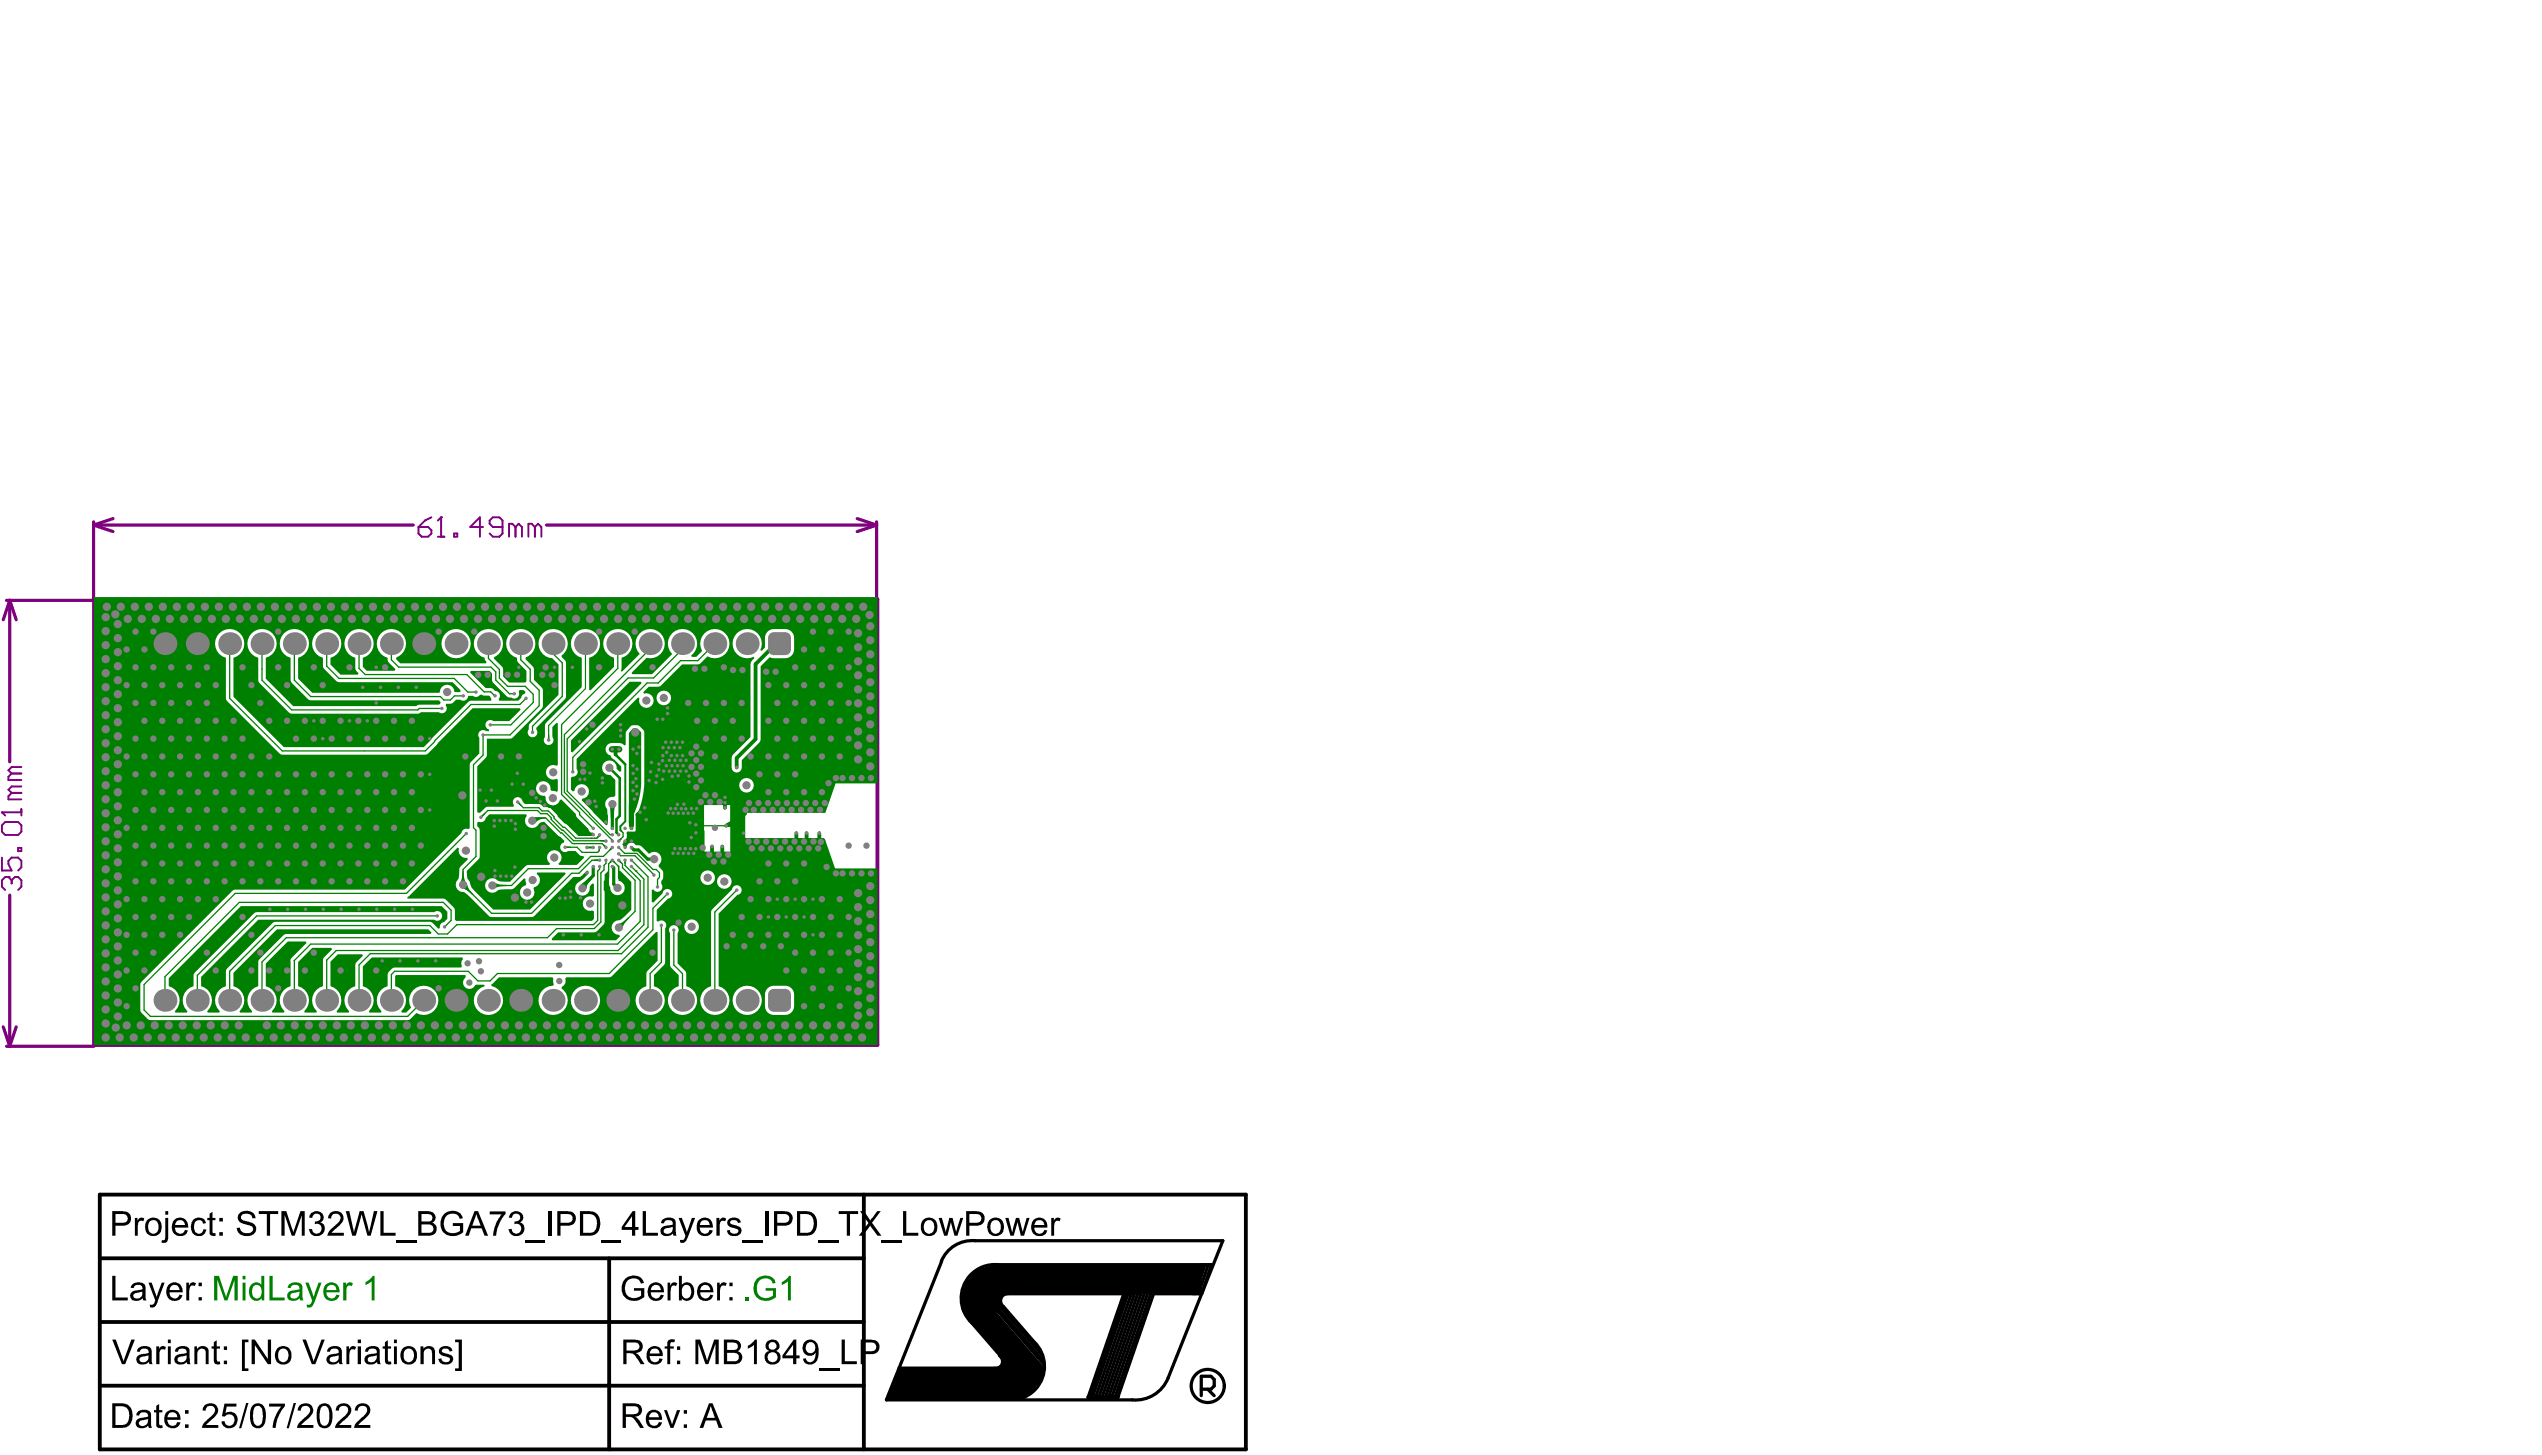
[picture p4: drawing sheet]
<svg xmlns="http://www.w3.org/2000/svg" width="664mm" height="380mm" viewBox="0 0 664 380" stroke-linecap="round" stroke-linejoin="round" font-family="sans-serif">
<g fill="#000">
<path d="M35.2 318h.7v.7a1.19 1.19 0 0 1 1.8-.5l-.3 .8a.83 .83 0 0 0-.9-.1 .83 .83 0 0 0-.4 .8l-.1 3h-.8zM50.5 318.5a2.01 2.01 0 0 1 3.3 .9l-.7 .2a1.21 1.21 0 0 0-1.5-1 1.21 1.21 0 0 0-.9 1.5 1.6 1.6 0 0 0 1.3 2.1l.6-.2 .5-1 .8 .1a2.06 2.06 0 0 1-2.4 1.7 2.06 2.06 0 0 1-1.7-2.4l.3-1.4zM54.7 316.9l.8-.5v1.6h.8v.6h-.8v3.2l.8 .2v.7a1.57 1.57 0 0 1-1.6-.4v-3.7h-.5v-.6h.5zM62.8 316.6a2.6 2.6 0 0 1 3.9 1.3v.2h-.8a1.63 1.63 0 0 0-2.8-.7 .92 .92 0 0 0 0 1 .92 .92 0 0 0 .9 .4l.5 .2a2.44 2.44 0 0 1 2.4 1.5 2.33 2.33 0 0 1-3.3 2.2 2.04 2.04 0 0 1-1.8-2l.9-.1a1.87 1.87 0 0 0 2.7 1.3 .99 .99 0 0 0 .7-1.2 .99 .99 0 0 0-1.1-.7l-.8-.3a2.03 2.03 0 0 1-2.1-1.8l.2-.9zM67.6 316.3h5.1v.7h-2.2v5.7h-.8v-5.7h-2.1zM81.4 316.7a1.83 1.83 0 0 1 2.3-.2 1.83 1.83 0 0 1 .6 2.2l-.7 .5a1.73 1.73 0 0 1 .5 3.1 2.08 2.08 0 0 1-3.4-1.3l.7-.1a1.27 1.27 0 0 0 1.5 1.2 1.27 1.27 0 0 0 1-1.7 1.27 1.27 0 0 0-1.7-.8l.1-.6a1.05 1.05 0 0 0 1.4-.8 1.05 1.05 0 0 0-1-1.3l-.7 .2-.5 .9-.7-.1v-.5zM86.4 316.6h.1a2.36 2.36 0 0 1 2.8 .3 2.4 2.4 0 0 1-.9 3.3l-1.8 1.7h3.2v.8h-4.3l.1-.4a4 4 0 0 1 1.9-2.2 2.67 2.67 0 0 0 1.4-2.5 1.25 1.25 0 0 0-1.4-.6 1.25 1.25 0 0 0-1 1.2l-.8-.1 .1-.7zM116.1 316.9l.7-.4a3.4 3.4 0 0 1 2.9 0l.7 .5 .5 1.1-.9 .2a2 2 0 0 0-1.5-1.4 2 2 0 0 0-2 .8l-.3 .2a2.93 2.93 0 0 0 1 3.9 3 3 0 0 0 2.9-.4v-1.3h-1.8v-.7h2.7l-.1 2.4a3.7 3.7 0 0 1-5.5-.6v-.1a3.7 3.7 0 0 1 .7-4.2zM127.9 316.3h4.1v.7l-1.2 1.7-1 2.2-.2 1.8h-.9l.4-2 .7-1.9 1.2-1.7h-3.1zM133.6 316.6a1.8 1.8 0 0 1 2.3 0 1.8 1.8 0 0 1 .5 2.1l-.6 .5a1.74 1.74 0 0 1 1.2 1.6 1.74 1.74 0 0 1-1.1 1.7 2.05 2.05 0 0 1-3.1-1.5l.8-.1a1.3 1.3 0 0 0 1.5 1.2 1.3 1.3 0 0 0 1-1.7 1.3 1.3 0 0 0-1.8-.8l.1-.6a1.08 1.08 0 0 0 1.4-.7 1.08 1.08 0 0 0-.6-1.4l-1 .2-.6 .9-.7-.1zM187.1 318h.8v.7a1.14 1.14 0 0 1 1.8-.5l-.3 .8a.88 .88 0 0 0-1.1-.1 .88 .88 0 0 0-.3 1v2.8h-.9zM190.2 318.5a2.06 2.06 0 0 1 3.3 .5v.2l-.8 .2a1.07 1.07 0 0 0-1-.8 1.07 1.07 0 0 0-1 .7l.4 .4 .8 .2a1.74 1.74 0 0 1 1.8 1.5 2.03 2.03 0 0 1-2 1.4 2.03 2.03 0 0 1-1.9-1.5l.8-.1a1.16 1.16 0 0 0 1.1 1 1.16 1.16 0 0 0 1.2-1l-1.1-.5a1.99 1.99 0 0 1-1.8-1.1l-.1-.5z"/>
<path d="M219.1 316.3h5v.7h-2.1v5.7h-.8v-5.7h-2.1zM224.6 316.3h1l1.7 2.4 1.8-2.4h.9l-2.2 3 2.4 3.4h-1l-1.9-2.7-2 2.7h-1l2.5-3.3zM274.6 318h.6v.7a1.19 1.19 0 0 1 1.8-.5l-.2 .8a.83 .83 0 0 0-1-.1 .83 .83 0 0 0-.4 .8l-.1 3h-.7zM29.3 333.2h.9v5.6h3.2v.8h-4.1zM38.8 334.9h.8l1.3 3.8 1.3-3.8h.8l-1.9 5a1.5 1.5 0 0 1-1.9 1.5l-.1-.7a1.06 1.06 0 0 0 1.5-1.1zM48.7 334.9h.6v.8a1.17 1.17 0 0 1 1.9-.6l-.3 .8a.84 .84 0 0 0-1.1-.1 .84 .84 0 0 0-.3 1l-.1 2.8h-.7zM73.5 316.3h1.3l1.8 5.5 1.9-5.5h1.1v6.4h-.8v-5.3l-1.8 5.3h-.8l-1.9-5.4v5.4h-.8zM90.3 316.3h.9l1.2 5.5 1.5-5.5h1.1l1.4 5.5 1.3-5.5h.9l-1.8 6.4h-.8l-1.6-5.6-1.5 5.6h-.9zM99.3 316.3h.9v5.6h3.1v.8h-4zM103.5 323.9h5.2v.6h-5.2zM137.3 323.9h5.1v.6h-5.1zM143.2 316.3h.8v6.4h-.8z"/>
<path d="M157.1 323.9h5.2v.6h-5.2zM163.4 333.8l.7-.4a3.4 3.4 0 0 1 2.7-.1l.9 .6 .5 1.1-.8 .2a1.98 1.98 0 0 0-3.2-1 2.86 2.86 0 0 0 .3 4.5 3 3 0 0 0 2.9-.4v-1.3h-1.8v-.6h2.7v2.3a3.6 3.6 0 0 1-5.6-.6v-.1a3.7 3.7 0 0 1 .7-4.2zM167.9 316.3h.8v5.6h3.1v.8h-3.9zM174.4 334.9h.6v.8a1.17 1.17 0 0 1 1.9-.6l-.3 .8a.9 .9 0 0 0-1.1 0 .9 .9 0 0 0-.3 1.1l-.1 2.6h-.7zM177.2 318h.9l1.3 3.8 1.3-3.8h.8l-1.8 4.8a1.62 1.62 0 0 1-2 1.7l-.1-.7a1.06 1.06 0 0 0 1.4-1zM187.3 334.9h.7v.8a1.17 1.17 0 0 1 1.8-.6l-.3 .8a.92 .92 0 0 0-1-.1 .92 .92 0 0 0-.4 1v2.8h-.8zM193.9 323.9h5.2v.6h-5.2zM199.8 316.3h.8v6.4h-.8zM213.7 323.9h5.3v.6h-5.3zM230.1 323.9h5.3v.6h-5.3zM235.9 316.3h.8v5.6h3.1v.8h-3.9zM245.2 318h.8l1 3.8 .9-3.8h.9l.9 3.7 1.1-3.7h.8l-1.5 4.7h-.8l-.9-3.6-1 3.6h-.8z"/>
<path d="M262.6 318h.8l.9 3.8 1.1-3.8h.8l.9 3.7 1-3.7h.8l-1.4 4.7h-.9l-.8-3.6-1 3.6h-.9zM255 331.5l4.8-1.3h54.1v7.6h-51.7l-2.3 5.9-4 4.1-4.7-6.2v-5.5zM29.3 349.8h.9l2.1 5.7 2-5.7h.9l-2.5 6.4h-.9zM40.8 351.6h.8v.7a1.14 1.14 0 0 1 1.7-.6l-.2 .8a.88 .88 0 0 0-1.1-.1 .88 .88 0 0 0-.4 1v2.8h-.8zM50.8 351.6h.6v.7a1.64 1.64 0 0 1 2-.8 1.64 1.64 0 0 1 1.1 1.9v2.8h-.8v-2.8a1.12 1.12 0 0 0-1.1-1.3 1.12 1.12 0 0 0-1.1 1.4v2.7h-.7zM55.8 350.5l.8-.5v1.6h.8v.6h-.8v2.8l.2 .5h.6l.1 .7a1.13 1.13 0 0 1-1.2 0 1.13 1.13 0 0 1-.5-1.1v-2.9h-.6v-.6h.6zM63.2 349.8h1.7v.7h-.9v6.8h.9v.7h-1.7zM65.7 349.8h.9l3.3 5.1v-5.1h.9v6.4h-.9l-3.3-5v5h-.9zM79 349.8h.9l2 5.7 2.1-5.7h.8l-2.4 6.4h-1zM90.5 351.6h.7v.7a1.14 1.14 0 0 1 1.8-.6l-.3 .8a.86 .86 0 0 0-1 0 .86 .86 0 0 0-.4 .9l-.1 2.8h-.7zM100.5 350.5l.8-.5v1.6h.8v.6h-.8v2.8l.2 .5h.6l.1 .7a1.13 1.13 0 0 1-1.2 0 1.13 1.13 0 0 1-.5-1.1v-2.9h-.6v-.6h.6zM109.8 351.6h.8v.7a1.65 1.65 0 0 1 2-.7 1.65 1.65 0 0 1 1 1.8v2.8h-.7v-2.8a1.14 1.14 0 0 0-1.3-1.2 1.14 1.14 0 0 0-.9 1.5v2.5h-.9z"/>
<path d="M114.9 352l.4-.3a1.97 1.97 0 0 1 2.9 1.1l-.8 .1a1.14 1.14 0 0 0-.9-.7 1.14 1.14 0 0 0-1.1 .5 1.26 1.26 0 0 0 1.4 .8 1.37 1.37 0 0 1 1.5 1.7 2.01 2.01 0 0 1-3 .9l-.5-.4-.3-.8 .8-.2a1.13 1.13 0 0 0 1 1 1.13 1.13 0 0 0 1.2-.7l-.2-.5-1-.3a1.5 1.5 0 0 1-1.6-1.9zM118.9 349.8h1.7v8.2h-1.7v-.7h.9v-6.8h-.9zM174.6 350l.6-.3 1.1 .1-.2 .7a.72 .72 0 0 0-.7 0 .72 .72 0 0 0-.4 .7v.4h1v.6h-1v4h-.7v-4h-.7v-.6h.7v-1.1zM181.6 349.8h1.3l1.8 5.5 1.8-5.5h1.2v6.4h-.8v-5.3l-1.9 5.3h-.7l-1.9-5.4v5.4h-.8zM195.3 351.4l1.2-.8 .7-.8h.5v6.4h-.8v-5l-1.6 1zM214.1 357.4h5.2v.6h-5.2zM219.8 349.8h.9v5.7h3.1v.7h-4zM40.8 367.1l.8-.5v1.6h.8v.6h-.8v3.1a.48 .48 0 0 0 .8 .3l.1 .7h-.3a1.05 1.05 0 0 1-1.1-.2 1.05 1.05 0 0 1-.3-1.2v-2.7h-.6v-.6h.6zM53.5 366.9l.1-.1a2.14 2.14 0 0 1 3.4 1.5l-.1 .1a4.5 4.5 0 0 1-2.2 2.8l-.9 .9h3.2v.8h-4.3l.1-.2a3.4 3.4 0 0 1 1.7-2.3 3.2 3.2 0 0 0 1.7-2.3 1.25 1.25 0 0 0-1.4-1 1.25 1.25 0 0 0-1.1 1.3l-.8-.1 .2-.8zM58.6 366.5h3.2v.8h-2.6l-.3 1.8a2.06 2.06 0 0 1 2.6 .2 2.06 2.06 0 0 1 .3 2.6 2.1 2.1 0 0 1-2.3 1 2.1 2.1 0 0 1-1.6-1.7l.7-.1a1.31 1.31 0 0 0 1.4 1.2 1.31 1.31 0 0 0 1.2-1.3 1.42 1.42 0 0 0-.8-1.5 1.42 1.42 0 0 0-1.7 .4l-.7-.1zM64.3 366.4h.6l-1.9 6.6h-.6zM70.3 366.5h4.1v.7l-1.2 1.7-.8 1.8-.4 2.2h-.8l.4-2.2a8.2 8.2 0 0 1 1.8-3.4h-3.1z"/>
<path d="M76.7 366.4h.6l-1.9 6.6h-.6zM78.3 366.9l.2-.1a2.14 2.14 0 0 1 3.4 1.5l-.1 .1a5.1 5.1 0 0 1-2.4 2.9l-.7 .8h3.2v.8h-4.3v-.2a3.4 3.4 0 0 1 1.7-2.3 2.88 2.88 0 0 0 1.7-2.5 1.28 1.28 0 0 0-1.4-.8 1.28 1.28 0 0 0-1 1.3l-.9-.1 .2-.8zM88.3 366.9l.4-.2a2.36 2.36 0 0 1 2.3 .1 1.95 1.95 0 0 1-.2 3.2l-2.2 2.1h3.1v.8h-4.2v-.2a2.61 2.61 0 0 1 1.2-1.8l.6-.6a3.6 3.6 0 0 0 1.7-2.2 1.28 1.28 0 0 0-1.4-1 1.28 1.28 0 0 0-1.1 1.3l-.8-.1 .2-1zM93.3 366.9l.1-.1a2.14 2.14 0 0 1 3.3 1.2 3.2 3.2 0 0 1-1.7 2.8l-1.4 1.3h3.1v.8l-4.2-.1a2.53 2.53 0 0 1 1.2-1.9l.6-.6a3 3 0 0 0 1.6-2.4 1.28 1.28 0 0 0-1.4-.8 1.28 1.28 0 0 0-1.1 1.3l-.7-.1 .2-1zM173.4 368.2h.8l1.3 3.7 1.3-3.7h.9l-1.8 4.7h-.8zM234.8 357.3h26.1l1.5-2.6 7.4 8.5-2.5 2.4h-35.8z"/>
<path d="M30.2 317v2.3h1.7a1.16 1.16 0 0 0 1.5-1.1 1.16 1.16 0 0 0-1.4-1.2zM29.3 316.3h2.6a1.94 1.94 0 0 1 2.3 1.9 1.94 1.94 0 0 1-2.4 1.9h-1.6v2.6h-.9z"/>
<path d="M39.2 318.9l-.3 .3a2.52 2.52 0 0 0 .3 2.6 1.43 1.43 0 0 0 1.7 0 1.43 1.43 0 0 0 .5-1.6 1.38 1.38 0 0 0-.6-1.4 1.38 1.38 0 0 0-1.6 .1zM38.7 318.4a2.22 2.22 0 0 1 2.6-.1 2.22 2.22 0 0 1 .9 2.5 1.1 1.1 0 0 1-.5 1.2 2.23 2.23 0 0 1-2.8 .5 2.23 2.23 0 0 1-1-2.7l.1-.5z"/>
<path d="M43.2 316.3h.7v.9h-.7zM43.2 318h.7v4.9a1.25 1.25 0 0 1-1.3 1.6h-.4l.1-.7h.7l.2-.6z"/>
<path d="M46.1 319l-.4 .9h2.6a1.29 1.29 0 0 0-.8-1.2 1.29 1.29 0 0 0-1.4 .3zM45.6 318.5a2.18 2.18 0 0 1 2.5-.3 2.18 2.18 0 0 1 1.1 2.4h-3.5a1.34 1.34 0 0 0 1 1.5 1.34 1.34 0 0 0 1.6-.9l.8 .1a2.19 2.19 0 0 1-2.6 1.4 2.19 2.19 0 0 1-1.6-2.4l.2-1.2z"/>
<path d="M57.3 318h.9v1h-.9zM57.3 321.8h.9v.9h-.9z"/>
<path d="M110.1 317v2h1.6a.99 .99 0 0 0 1.3-.9 .99 .99 0 0 0-1.1-1.1zM110.1 319.7v2.2h1.8a1.13 1.13 0 0 0 1.3-1.2 1.13 1.13 0 0 0-1.4-1zM109.2 316.3h2.6a1.64 1.64 0 0 1 1.8 1 1.64 1.64 0 0 1-.7 2 1.76 1.76 0 0 1 1.1 2.1 1.76 1.76 0 0 1-2.1 1.3h-2.7z"/>
<path d="M124.4 316.9l-1.1 3.2h2.2zM123.9 316.3h1l2.6 6.4h-.9l-.8-2h-2.7l-.7 2h-.9z"/>
<path d="M146.4 317v2.3h1.7a1.16 1.16 0 0 0 1.4-1.1 1.16 1.16 0 0 0-1.3-1.2zM145.6 316.3h2.6a1.94 1.94 0 0 1 2.2 2 1.94 1.94 0 0 1-2.4 1.8h-1.6v2.6h-.8z"/>
<path d="M152.3 317v4.9h1.5a1.82 1.82 0 0 0 2.1-2.2 2.12 2.12 0 0 0-2.2-2.7zM151.5 316.3h2.4a3.1 3.1 0 0 1 2.8 4 2.61 2.61 0 0 1-2.9 2.4h-2.3z"/>
<path d="M165.1 317.6l-2 2.8h2zM165.2 316.3h.7v4.1h.9v.8h-.9v1.5h-.8v-1.5h-2.7v-.8z"/>
<path d="M183.3 318.8l-.4 .6-.1 .5h2.5a1.27 1.27 0 0 0-.6-1.2 1.27 1.27 0 0 0-1.4 .1zM182.6 318.5a2.18 2.18 0 0 1 2.6-.3 2.18 2.18 0 0 1 1 2.4h-3.5a1.33 1.33 0 0 0 1 1.5 1.33 1.33 0 0 0 1.6-.8v-.1l.9 .1a2.22 2.22 0 0 1-2.9 1.3 2.22 2.22 0 0 1-1.2-2.9l.1-.7z"/>
<path d="M203 317v2.3h1.7a1.16 1.16 0 0 0 1.4-1 1.16 1.16 0 0 0-1.2-1.3zM202.2 316.3h2.6a1.94 1.94 0 0 1 2.2 2 1.94 1.94 0 0 1-2.4 1.8h-1.6v2.6h-.8z"/>
<path d="M209 317v4.9h1.4a1.91 1.91 0 0 0 2.2-2.2 2.4 2.4 0 0 0-1.5-2.6zM208.2 316.3h2.4a3.2 3.2 0 0 1 2.5 4.6 2.56 2.56 0 0 1-2.7 1.8h-2.2z"/>
<path d="M241.6 319l-.1 .2a2.13 2.13 0 0 0 .8 2.9 1.37 1.37 0 0 0 1.7-1.4 1.79 1.79 0 0 0-1.1-2.1h-.6zM241.3 318.4h.1a2.3 2.3 0 0 1 2.8 .1v.1a2.71 2.71 0 0 1-.7 4.1 2.23 2.23 0 0 1-3-2.6l.2-.9z"/>
<path d="M253.2 317v2.3h1.7a1.16 1.16 0 0 0 1.4-1.1 1.16 1.16 0 0 0-1.3-1.2zM252.3 316.3h2.7a1.93 1.93 0 0 1 2.2 2 1.93 1.93 0 0 1-2.4 1.8h-1.6v2.6h-.9z"/>
<path d="M259.2 318.9l-.3 .3a2.52 2.52 0 0 0 .3 2.6 1.41 1.41 0 0 0 1.6 .1 1.41 1.41 0 0 0 .6-1.6 1.39 1.39 0 0 0-.6-1.5 1.39 1.39 0 0 0-1.6 .1zM258.6 318.4a2.32 2.32 0 0 1 2.9 0 2.32 2.32 0 0 1 .6 2.8 2.17 2.17 0 0 1-2.6 1.5 2.17 2.17 0 0 1-1.7-2.4l.2-1z"/>
<path d="M270.5 319l-.3 .9h2.6a1.34 1.34 0 0 0-.8-1.2 1.34 1.34 0 0 0-1.5 .3zM270 318.5h.1a2.12 2.12 0 0 1 2.5-.3 2.12 2.12 0 0 1 .9 2.4h-3.3a1.34 1.34 0 0 0 1 1.5 1.34 1.34 0 0 0 1.6-.9l.7 .1a2.2 2.2 0 0 1-2.6 1.4 2.2 2.2 0 0 1-1.6-2.6l.2-.8z"/>
<path d="M34.9 338a.97 .97 0 0 0 .4 1 .97 .97 0 0 0 1.1 0 1.29 1.29 0 0 0 .7-1.7l-1.7 .3zM34.6 335.4a2.36 2.36 0 0 1 3.3 .3l.1 3.4 .3 .5h-.9l-.1-.6a2.13 2.13 0 0 1-3 .2 1.45 1.45 0 0 1 0-1.7 1.45 1.45 0 0 1 1.6-.5l.9-.2a.53 .53 0 0 0 .5-.5 .53 .53 0 0 0-.4-.5 1.28 1.28 0 0 0-2 .6l-.8-.1z"/>
<path d="M44.7 335.9l-.4 1h2.6a1.29 1.29 0 0 0-.8-1.3 1.29 1.29 0 0 0-1.4 .3zM44.2 335.4a2.18 2.18 0 0 1 2.5-.3 2.18 2.18 0 0 1 1 2.4h-3.4a1.34 1.34 0 0 0 1 1.5 1.34 1.34 0 0 0 1.6-.9l.7 .1a2.19 2.19 0 0 1-2.8 1.4 2.19 2.19 0 0 1-1.3-2.8l.1-.6z"/>
<path d="M51.9 334.9h.8v1h-.8zM51.9 338.7h.8v.9h-.8z"/>
<path d="M170.3 335.9l-.3 1h2.6a1.28 1.28 0 0 0-.8-1.3 1.28 1.28 0 0 0-1.5 .3zM170 335.3a2.19 2.19 0 0 1 2.5-.1 2.19 2.19 0 0 1 .9 2.3h-3.4a1.34 1.34 0 0 0 1 1.5 1.34 1.34 0 0 0 1.6-.9l.8 .1a2.19 2.19 0 0 1-2.7 1.5 2.19 2.19 0 0 1-1.6-2.6l.3-1.1z"/>
<path d="M173.7 320.8a.84 .84 0 0 0-.1 1.2 .84 .84 0 0 0 1.2 .1 1.37 1.37 0 0 0 .8-1.7zM173.1 318.4h.2a2.22 2.22 0 0 1 3.1 .3l.1 2.9 .2 1.1h-.8l-.1-.6a2.23 2.23 0 0 1-3.1 .1 1.55 1.55 0 0 1 1.6-2.2h.6a.7 .7 0 0 0 .8-.8 .7 .7 0 0 0-.9-.6l-.9 .1-.5 .8-.8-.1z"/>
<path d="M178.4 335.9v.1a2.5 2.5 0 0 0 .3 2.9 1.45 1.45 0 0 0 1.5-.3 1.45 1.45 0 0 0 .3-1.6 1.23 1.23 0 0 0-.5-1.3 1.23 1.23 0 0 0-1.4 .1zM177.3 333.2h.8v2.2a1.88 1.88 0 0 1 2.2-.3 1.88 1.88 0 0 1 1 1.9 2.64 2.64 0 0 1-.6 2.2 1.61 1.61 0 0 1-2.6-.2v.6h-.8z"/>
<path d="M183.3 335.9l-.4 1h2.6a1.29 1.29 0 0 0-.7-1.3 1.29 1.29 0 0 0-1.5 .3zM182.6 335.4h.1a2.2 2.2 0 0 1 2.5-.3 2.2 2.2 0 0 1 1.2 2.2l-.1 .2h-3.4a1.34 1.34 0 0 0 1 1.5 1.34 1.34 0 0 0 1.6-.9l.8 .1a2.19 2.19 0 0 1-2.8 1.4 2.19 2.19 0 0 1-1.4-2.8z"/>
<path d="M190.5 334.9h.8v1h-.8zM190.5 338.7h.8v.9h-.8z"/>
<path d="M36.7 354.4a.82 .82 0 0 0-.1 1.1 .82 .82 0 0 0 1.1 .2 1.31 1.31 0 0 0 1-1.8zM36.2 351.9h.1a2.25 2.25 0 0 1 3.2 .4l.1 3.3 .3 .6h-.9l-.1-.6a2.13 2.13 0 0 1-3 .2 1.37 1.37 0 0 1-.1-1.6 1.37 1.37 0 0 1 1.5-.6l1.1-.2a.58 .58 0 0 0 .5-.5 .58 .58 0 0 0-.4-.6 1.29 1.29 0 0 0-2 .7l-.8-.1z"/>
<path d="M43.8 349.8h.8v.9h-.8zM43.8 351.6h.8v4.6h-.8z"/>
<path d="M46.7 354.4a.84 .84 0 0 0-.1 1.2 .84 .84 0 0 0 1.2 0 1.37 1.37 0 0 0 .9-1.7zM46 352.1a2.56 2.56 0 0 1 3.4 .1l.2 3.7 .2 .3h-.9l-.1-.6a2.24 2.24 0 0 1-3.1 .1 1.6 1.6 0 0 1 1.6-2.2h.6a.7 .7 0 0 0 .8-.7 .7 .7 0 0 0-.9-.6l-.9 .1-.4 .7-.9-.1z"/>
<path d="M58.5 351.6h.8v.9h-.8zM58.5 355.3h.8v.9h-.8z"/>
<path d="M73.2 352.4a2.33 2.33 0 0 0 0 3.1 1.51 1.51 0 0 0 1.7-.2 1.51 1.51 0 0 0 .5-1.6 1.38 1.38 0 0 0-.7-1.4 1.38 1.38 0 0 0-1.5 .1zM72.6 351.9a2.28 2.28 0 0 1 2.6 0 2.28 2.28 0 0 1 .9 2.5 2.2 2.2 0 0 1-2.7 1.9 2.2 2.2 0 0 1-1.5-2.9l.1-.6z"/>
<path d="M86.4 354.4a.84 .84 0 0 0-.1 1.2 .84 .84 0 0 0 1.2 0 1.2 1.2 0 0 0 .9-1.7zM85.9 351.9h.1a2.44 2.44 0 0 1 3.1 .3l.2 .5v3l.2 .5h-.8l-.2-.6a2.12 2.12 0 0 1-3 .1 1.55 1.55 0 0 1 1.6-2.2h.5a.69 .69 0 0 0 .9-.7 .69 .69 0 0 0-.9-.6l-1.1 .1-.3 .7-.8-.1z"/>
<path d="M93.4 349.8h.9v.9h-.9zM93.4 351.6h.9v4.6h-.9z"/>
<path d="M96.4 354.4a.76 .76 0 0 0-.3 1 .76 .76 0 0 0 1 .3 1.38 1.38 0 0 0 1.2-1.8zM95.8 351.9h.1a2.4 2.4 0 0 1 3.1 .3l.2 .3v2.9l.2 .8h-.8l-.1-.6a2.23 2.23 0 0 1-3.1 .1 1.55 1.55 0 0 1 1.6-2.2h.6a.7 .7 0 0 0 .8-.7 .7 .7 0 0 0-.9-.6l-1.1 .1-.3 .7-.8-.1z"/>
<path d="M102.9 349.8h.8v.9h-.8zM102.9 351.6h.8v4.6h-.8z"/>
<path d="M105.9 352.4a2.33 2.33 0 0 0 .1 3.1 1.51 1.51 0 0 0 1.7-.2 1.51 1.51 0 0 0 .4-1.6 1.38 1.38 0 0 0-.6-1.4 1.38 1.38 0 0 0-1.6 .1zM105.3 351.9a2.28 2.28 0 0 1 2.7 0 2.28 2.28 0 0 1 .9 2.5 2.2 2.2 0 0 1-2.7 1.9 2.2 2.2 0 0 1-1.5-2.9l.2-1z"/>
<path d="M163.6 350.6v2.1h1.9a1.22 1.22 0 0 0 1.5-1.3l-.2-.4a.94 .94 0 0 0-1.1-.4zM162.8 349.8h2.9a1.79 1.79 0 0 1 2.2 1.6 1.79 1.79 0 0 1-1.8 2l.5 .2 .6 .7 1.2 1.9h-1l-1.1-1.5a2.02 2.02 0 0 0-1.6-1.3h-1.1v2.8h-.8z"/>
<path d="M170.2 352.3l-.4 .6-.1 .5h2.6a1.27 1.27 0 0 0-.7-1.2 1.27 1.27 0 0 0-1.4 .1zM169.5 352.1l.1-.1a2.14 2.14 0 0 1 2.5-.2 2.14 2.14 0 0 1 1 2.3h-3.5a1.45 1.45 0 0 0 2 1.5l.5-.4 .2-.5 .8 .2a2.22 2.22 0 0 1-2.9 1.3 2.22 2.22 0 0 1-1.2-2.9z"/>
<path d="M176.8 351.6h.9v.9h-.9zM176.8 355.3h.9v.9h-.9z"/>
<path d="M189.9 350.6v1.9h1.5a1.01 1.01 0 0 0 1.3-1 1.01 1.01 0 0 0-1.3-.9zM189.9 353.3v2.2h1.8a1.12 1.12 0 0 0 1.3-1.2 1.12 1.12 0 0 0-1.4-1zM189.1 349.8h2.4a1.64 1.64 0 0 1 1.9 1 1.64 1.64 0 0 1-.6 2h-.2a1.76 1.76 0 0 1 1.1 2.2 1.76 1.76 0 0 1-2 1.2h-2.6z"/>
<path d="M200.8 351.5a1.01 1.01 0 0 0 2 0 1.01 1.01 0 0 0-2 0zM200.4 354.4a1.35 1.35 0 0 0 2.7 0 1.35 1.35 0 0 0-2.7 0zM200.5 350.2a1.81 1.81 0 0 1 2.3-.1 1.81 1.81 0 0 1 .5 2.2l-.6 .5a1.88 1.88 0 0 1 1 2.3 1.88 1.88 0 0 1-2.2 1.2 1.84 1.84 0 0 1-1.7-1.5 1.84 1.84 0 0 1 1.1-2 1.49 1.49 0 0 1-.4-2.6z"/>
<path d="M207.1 351.2l-2 2.7h2zM207.3 349.8h.7v4.1h.8v.8h-.8v1.5h-.9v-1.5h-2.7v-.8z"/>
<path d="M210.9 350.8a1.4 1.4 0 0 0-.3 1.8 1.4 1.4 0 0 0 1.7 .6 1.47 1.47 0 0 0 .7-1.6 1.47 1.47 0 0 0-1.3-1.1zM210.4 350.2a2.23 2.23 0 0 1 2.4 0 2.23 2.23 0 0 1 1 2.1v.6a3.2 3.2 0 0 1-1.8 3.4 1.8 1.8 0 0 1-2.2-1.5l.7-.1a1.14 1.14 0 0 0 1.2 1 1.14 1.14 0 0 0 1.1-1.1l.3-1.4a1.94 1.94 0 0 1-2.7 .5 1.94 1.94 0 0 1-.6-2.5z"/>
<path d="M225.6 350.6v2.2h1.8a1.16 1.16 0 0 0 1.5-1 1.16 1.16 0 0 0-1.4-1.2zM224.8 349.8h2.6a1.94 1.94 0 0 1 2.3 2 1.94 1.94 0 0 1-2.4 1.8h-1.7v2.6h-.8z"/>
<path d="M30.2 367.2v4.9h1.5a1.82 1.82 0 0 0 2-2.2 2.12 2.12 0 0 0-2.2-2.7zM29.3 366.4h2.5a2.83 2.83 0 0 1 2.8 3.4v.5a2.6 2.6 0 0 1-2.9 2.6h-2.4z"/>
<path d="M36.3 371.3a.86 .86 0 0 0 .3 .9 .86 .86 0 0 0 1 .1 1.31 1.31 0 0 0 1-1.8l-1.9 .4zM36.1 368.6l.3-.2a2.07 2.07 0 0 1 3.1 .8v3.1l.2 .6-.8-.1a.28 .28 0 0 0-.1-.3 .28 .28 0 0 0-.4-.1 1.91 1.91 0 0 1-2.9-.4 1.68 1.68 0 0 1 2-1.8l.3-.1a.74 .74 0 0 0 .9-.4 1.25 1.25 0 0 0-1.2-.9 1.25 1.25 0 0 0-1.2 .9l-.7-.1z"/>
<path d="M44.3 369l-.5 .6v.5h2.5a1.27 1.27 0 0 0-.7-1.2 1.27 1.27 0 0 0-1.3 .1zM43.6 368.6h.1a2.14 2.14 0 0 1 2.5-.1 2.14 2.14 0 0 1 .9 2.3h-3.4a1.35 1.35 0 0 0 1 1.5 1.35 1.35 0 0 0 1.6-1l.8 .1a2.21 2.21 0 0 1-2.7 1.4 2.21 2.21 0 0 1-1.5-2.6l.3-1z"/>
<path d="M48.3 368.2h1v1h-1zM48.3 371.9h1v1h-1z"/>
<path d="M66.7 367.3a3.8 3.8 0 0 0-.6 2.7v.3a1.74 1.74 0 0 0 1.3 2.1 1.71 1.71 0 0 0 1.2-1.9l.1-.8a2.66 2.66 0 0 0-.9-2.6zM66.2 366.8a2 2 0 0 1 3.2 1.7v1.4a2.75 2.75 0 0 1-1.6 3.1 2.03 2.03 0 0 1-2.4-2.2l-.1-1.2a3.5 3.5 0 0 1 .9-2.8z"/>
<path d="M84 367.4a5.4 5.4 0 0 0 0 4.5 1.14 1.14 0 0 0 1.3 .3 1.14 1.14 0 0 0 .6-1.3l.1-.9a3.5 3.5 0 0 0-.6-2.6l-.2-.3h-.8zM83.6 366.8a2.05 2.05 0 0 1 2.2-.1 2.05 2.05 0 0 1 1 2v1.2a3.1 3.1 0 0 1-1.6 3.1 2.03 2.03 0 0 1-2.4-2.2l-.1-1.2a3.9 3.9 0 0 1 .9-2.8z"/>
<path d="M163.5 367.2v2.1h1.8a1.21 1.21 0 0 0 1.5-1.2l-.2-.6-.3-.2zM162.6 366.4h3a1.79 1.79 0 0 1 2.1 1.6 1.79 1.79 0 0 1-1.8 2l.5 .3 .6 .6 1.2 2h-1l-.9-1.4a2.23 2.23 0 0 0-1.8-1.5h-1v2.9h-.9z"/>
<path d="M170.1 369l-.5 .7v.4h2.5a1.31 1.31 0 0 0-2-1.1zM169.5 368.6a2.19 2.19 0 0 1 2.5-.1 2.19 2.19 0 0 1 .9 2.3h-3.4a1.35 1.35 0 0 0 1 1.5 1.35 1.35 0 0 0 1.6-1l.8 .1a2.22 2.22 0 0 1-2.8 1.5 2.22 2.22 0 0 1-1.4-2.8l.2-.8z"/>
<path d="M178.6 368.2h.8v1h-.8zM178.6 371.9h.8v1h-.8z"/>
<path d="M185.6 367.1l-1 3.2h2.1zM185.2 366.4h.9l2.6 6.5h-1l-.7-2h-2.7l-.6 2h-1z"/>
<circle cx="257.3" cy="360.7" r=".84"/>
</g>
<path d="M26.1 311.9h299.3v66.6h-299.3zM225.6 311.9v66.6M26.1 328.6h199.5M159.1 328.6v49.9M26.1 345.2h199.5M26.1 361.8h199.5M284.2 364.9h7.8" fill="none" stroke="#000" stroke-width="1"/>
<g fill="none" stroke="#000" stroke-width=".84">
<path d="M246 329.3l-14.5 36.3h64.3a9.1 9.1 0 0 0 9.3-5.8l14.3-35.8h-64.7a8.7 8.7 0 0 0-8.9 5.4M252.9 337.8h43.2M254.3 339.9l17.6 20.3M254.5 333.4l17.6 20.3M254.7 339.4l17.5 20.2M254.7 338.6l17.7 20.4M254.7 337.7l17.7 20.4M254.7 334.8l17.7 20.4M255.1 337.3l17.7 20.4M255.1 336.1l17.7 20.3M263.3 337.8a1.89 1.89 0 0 0-1.9 1.3 1.89 1.89 0 0 0 .7 2.1l7.9 9.1a8.8 8.8 0 0 1-3.6 14.9M293.8 337l-9.6 27.9"/>
<path d="M294.5 337l-9.6 27.7M294.9 337l-9.5 27.7M295.7 337l-9.5 27.7M296.6 337l-9.5 27.7M297.4 337l-9.5 27.7M298.3 337l-9.6 27.7M299.1 337l-9.5 27.7M300 337l-9.6 27.7M300.8 337l-9.5 27.7M301.6 337.8h12.3l2.5-7.6h-55.7a8.8 8.8 0 0 0-8.9 5.2 8.8 8.8 0 0 0 2.1 10.1l10.2 11.8h-29.3M301.6 337l-9.6 27.9M314.2 330.2l-2.6 7.6"/>
<path d="M314.7 330.2l-2.5 7.6M315.6 330.2l-2.6 7.6M251.8 342.4l18 20.8M252.6 342.4l17.6 20.4M252.6 341.6l17.6 20.3M253 341.1l17.7 20.4M253.4 340.7l17.7 20.4M253.9 340.3l17.6 20.3M261 354a1.81 1.81 0 0 1 .7 2.2 1.81 1.81 0 0 1-2 1.1M313.7 362.8h2.6l.8-.9v-1.7l-.8-.8h-2.6v5M315.4 362.8l1.7 1.6"/>
<circle cx="315.4" cy="361.9" r="4.3"/>
</g>
<path d="M24.6 156.5h204.6v116.4h-204.6z" fill="none" stroke="#800080" stroke-width="1"/>
<g fill="none" stroke="#800080" stroke-width=".84">
<path d="M24.4 137.1l5.1 1.7M24.4 137.1h83.6M24.4 136.3v20.4M29.5 135.4l-5.1 1.7M142.7 137.1h86.3M223.9 135.4l5.1 1.7M229 137.1l-5.1 1.7M229 136.3v20.4M1.7 156.8h22.7M2.5 156.8l1.7 5M2.5 156.8l-1.7 5M2.5 156.8v42.1"/>
<path d="M2.5 233.7v39.5M.8 268.1l1.7 5.1M1.7 273.2h22.8M4.2 268.1l-1.7 5.1"/>
</g>
<path d="M2.2 229h-.8l-.9 .9v1.6l.9 .9" fill="none" stroke="#800080" stroke-width=".51"/>
<circle cx="2.2" cy="229" r=".25" fill="#800080"/>
<path d="M.5 212.1h5.1M1.4 214.7h3.3l.9 .8v1.7l-.9 .8h-3.3l-.9-.8v-1.7zM5.6 211.3v1.7M.5 223.9v3.4h2.5l-.8-1.7v-.8l.8-.9h1.7l.9 .9v1.7l-.9 .8M2.2 229l.8 .9M3 229.9v.8M3 229.9l.9-.9h.8l.9 .9v1.6l-.9 .9M4.7 221.4h.9v.9h-.9z" fill="none" stroke="#800080" stroke-width=".51"/>
<circle cx=".5" cy="212.1" r=".25" fill="#800080"/>
<path d="M109.3 137.6h2.5l.9 .9v.8l-.9 .9h-1.7l-.8-.9zM112.7 135.1l-1.7 .8-1.7 1.7M115.2 135.1v5.1M114.4 140.2h1.7M.5 212.1l.9 .9M3 207.1l-.8 .8v.8h3.4M3 202l-.8 .8v.9h3.4M3 207.1h2.6M3 202h2.6M5.6 205.4h-2.6l-.8 .8 .8 .9M5.6 200.3h-2.6l-.8 .8 .8 .9" fill="none" stroke="#800080" stroke-width=".51"/>
<circle cx="115.2" cy="135.1" r=".25" fill="#800080"/>
<path d="M115.2 135.1l-.8 .8M118.6 139.3h.8v.9h-.8zM126.2 137.6h-3.4l2.5-2.5v5.1M131.3 137.6h-2.6l-.8-.8v-.9l.8-.8h1.7l.9 .8v3.4l-.9 .9h-1.7l-.8-.9M134.6 137.6l-.8-.8h-.9v3.4M134.6 137.6v2.6M134.6 137.6l.9-.8 .8 .8v2.6M139.7 137.6l-.8-.8h-.9v3.4M139.7 137.6v2.6M139.7 137.6l.9-.8 .8 .8v2.6" fill="none" stroke="#800080" stroke-width=".51"/>
<g fill="#008000">
<path d="M165.3 190.2h1.2l1 1v13.4a21.7 21.7 0 0 1-3.3 10.5v-23.7z"/>
<path d="M120.5 231.8l1.3-1.3 .7 1.9-.2 .2z"/>
<path d="M151.6 231l1.7-1.2 .2 .2-.3 2z"/>
<path d="M81.6 247.5h4.9l.2 .4-2.3 2.4-.1 7.2a3.8 3.8 0 0 0-1.5 6.5l-.2 .4h-3l-.1-.4a3.8 3.8 0 0 0-1.6-6.5v-6.3z"/>
<path d="M88.2 249.2h6.4l.2 .4-1.9 2-.1 5.9a3.8 3.8 0 0 0-1.6 6.5l-.1 .4h-3.1l-.1-.4a3.8 3.8 0 0 0-1.6-6.5v-6.4z"/>
<path d="M158.6 227.6h.5v3.3l.3 .8a1.9 1.9 0 0 0 1.7 2.1 1.9 1.9 0 0 0 2.1-1.7 1.9 1.9 0 0 0-1.7-2.1v-2.5l.5-.2 2.9 3v7.3l-3 2.7a1.93 1.93 0 0 0-2.1 1.8 1.93 1.93 0 0 0 1.9 2l.2 .4-1 1h-16.6l-.2-.3 1.7-1.7 9.8-.1 2-1.9 .3-.7v-12.4z"/>
<path d="M97.1 250h23.7l.1 .4a1.57 1.57 0 0 0-.3 1.9l-.1 .3h-17.4a2.5 2.5 0 0 0-1.9 1.9v3a3.8 3.8 0 0 0-1.6 6.5l-.1 .4h-3l-.1-.4a3.8 3.8 0 0 0-1.6-6.5v-5.1z"/>
<path d="M72.3 242.7h39.6l.8 .8-.2 .4-38.1 .1-6.9 6.8v6.7a3.8 3.8 0 0 0-1.6 6.5l-.2 .4h-3l-.1-.4a3.8 3.8 0 0 0-1.6-6.5v-3.5z"/>
<path d="M62.9 236.6h52.5l1.4 1.5v1.8l-.8 .9a1.22 1.22 0 0 0-1.1 1.5l-.4 .2-1.5-1.5-.7-.3-40.8 .1-12.2 12.1-.3 .7v3.9a3.8 3.8 0 0 0-1.6 6.5l-.1 .4h-3.1l-.1-.4a3.8 3.8 0 0 0-1.6-6.5v-2.4l15-14.9h45.9a1.27 1.27 0 0 0 1.7-.2 1.27 1.27 0 0 0 0-1.7 1.27 1.27 0 0 0-1.7-.1l-46.7 .1-15.9 15.7-.2 .7v2.8a3.8 3.8 0 0 0-1.6 6.5l-.2 .4h-3l-.1-.4a3.8 3.8 0 0 0-1.6-6.5v-2z"/>
<path d="M75.2 245.9h4.7l.2 .3-4.2 4.3v7a3.8 3.8 0 0 0-1.6 6.5l-.1 .4h-3.1l-.1-.4a3.8 3.8 0 0 0-1.6-6.5v-5.9z"/>
<path d="M156.8 219.4l1.1-.1v.6l-1.2-.2z"/>
<path d="M160.3 224.5l.4 .7-.2 .2-.6-.4z"/>
<path d="M157.7 220.5l.6 .3-.5 .5-.3-.5z"/>
<path d="M159.5 224.6l.4 .5-.5 .3-.2-.3z"/>
<path d="M162.9 224.9h.7l-.2 .6h-.3z"/>
<path d="M159.5 221.4l.4 .4-.5 .3-.3-.2z"/>
<path d="M156.2 218.2l.5 .3-.7 .5-.3-.2z"/>
<path d="M162.1 224.6l.3 .6-.3 .2-.5-.3z"/>
<path d="M139.6 213.4h2.8l.1 .4a2.77 2.77 0 0 0-2.6 1.1z"/>
<path d="M159.2 210.8h1.5l-.3 .8-.1 2h-.8z"/>
<path d="M155.1 224.5l1.2-.2v.6l-1.2-.1z"/>
<path d="M156.4 221.7h.3v.5h-.3z"/>
<path d="M153.6 221l1.2 .1v.4l-1.2 .1z"/>
<path d="M153.4 221.1l1.2-.1v.6l-1.2-.1z"/>
<path d="M122 231.1a3.9 3.9 0 0 0 1.6 2.4l-.2 .2-1.4-1.2-1-.4z"/>
<path d="M120.8 227.4h.3l.1 1.9 .4 .9h-1.4a3.9 3.9 0 0 0 .6-2.8z"/>
<path d="M135.7 209.5l.7 .9-.2 .2-1-.7z"/>
<path d="M162.9 235.4l.4-.1 .7-.6 .3 .2-.6 .7-.1 .5z"/>
<path d="M152.1 230.9l1.8-1.8 .9 .3-1.3 1.5-.3 .9z"/>
<path d="M129.4 230.5a3.9 3.9 0 0 0 2.9 .6v.3l-1.9 .1-1 .4z"/>
<path d="M161.7 241.1a3.9 3.9 0 0 0 2.4-1.6l.2 .2-1.2 1.5-.4 .9z"/>
<path d="M125.6 213l1-.8 .2 .3-.7 .9z"/>
<path d="M147.9 220.9l1.2 .2v.3l-1.2 .1z"/>
<path d="M143.1 191.7h.3l.2 1.2h-.6z"/>
<path d="M161.6 219.2l.6-.4 .2 .3-.3 .5z"/>
<path d="M106.4 234.2l.5-.2 12.6-12.7 .4 .2a1.86 1.86 0 0 0 2.1 2.5l.2 .4-2.2 2.3-.3 2.8a1.97 1.97 0 0 0-.5 2.3 1.97 1.97 0 0 0 2 1.2l1.3 1 5.5 5.4 10.9 .1 .6-.3 10.2-10.2 1.9-.1 1.7-1.6 .4 .2v.6l-1.3 1.4-1.3 .9a1.93 1.93 0 0 0 .3 3.4 1.93 1.93 0 0 0 2.6-2.2l.7-.9 .4 .1v3.1l-.4 .3a1.9 1.9 0 0 0-2.5 1.8 1.9 1.9 0 0 0 2.5 1.8l.4 .2v2l-.5 .5h-35.4l-.4-.3-.1-2.9-2.6-2.6-9.7-.1z"/>
<path d="M123 175.2h4.8l.7 .7v1.7l.3 .7 3.6 3.6 .3 .2h.8a1.26 1.26 0 0 0 1.6 .1 1.26 1.26 0 0 0 .4-1.6l.2-.4h1.1l.4 .5-.1 .4a1.17 1.17 0 0 0-1 1.1l-.7 .8h-5l-.2-.4a1.27 1.27 0 0 0 .3-1.4 1.27 1.27 0 0 0-1.2-.8l-.8-.6-1.6-.1-4.1-4.1z"/>
<path d="M124.6 214.8l.5-.2a1.24 1.24 0 0 0 1.8-1l.9-1h9.6l.2 .5a1.92 1.92 0 0 0 .4 2.8 1.92 1.92 0 0 0 2.8-.8l1.3-.5 3.7 3.6 .5 .3 1.1 1.1-.1 .4a1.26 1.26 0 0 0-.9 1.8 1.26 1.26 0 0 0 1.9 .5l2-.1 1.4 1.3 .7 .1 .2 .4-1.9 1.9h-4.7l-.1-.5a1.9 1.9 0 0 0 .3-2.8 1.9 1.9 0 0 0-2.8 0 1.9 1.9 0 0 0 .3 2.8l-.2 .5h-5.9l-4.4 4.3-3.1-.2a1.94 1.94 0 0 0-2.8-.2 1.94 1.94 0 0 0 0 2.9 1.94 1.94 0 0 0 2.8-.3l3.9-.3 2.9-2.8 .4 .3 .2 1.1-.2 .5a1.9 1.9 0 0 0-1.4 2.5 1.9 1.9 0 0 0 2.6 1.1 1.9 1.9 0 0 0 .8-2.7l.2-.5a1.86 1.86 0 0 0 1.5-1.4 1.86 1.86 0 0 0-.8-1.9l.1-.5h7.3l.1 .4-9.3 9.3h-9.6l-5.2-5.2a2.94 2.94 0 0 1-.9-2l-.6-1-.2-1.9 3.1-3.1 .3-.6v-6.9l-.1-.4-.6-.7z"/>
<path d="M164.5 178h2.9l.2 .4-18.1 18.1-.4-.2v-2.9z"/>
<path d="M24.5 155.9h204.7v48.7h-11l-2.6 7.7h-21v6.5h20.5l.3 .3 2.7 7.7h11.1v46.1h-204.4l-.3-.2zM57.3 165.4a3.8 3.8 0 0 0 1.7 6.4l.1 10.9 14.2 14.3 37.8 .1 .7-.3 11.6-11.9h12.4l.2 .4-3 3h-4.1l-.3-.2a1.27 1.27 0 0 0-1.7 .8 1.27 1.27 0 0 0 .9 1.6l-.1 .4h-.7a1.26 1.26 0 0 0-1.7 .1 1.26 1.26 0 0 0-.1 1.7v4.1l-2.2 2.2-.3 .7v16.6l-.4 .2a1.26 1.26 0 0 0-1.8 1l-14.8 14.8-44.6 .1-24.2 24-.3 .7 .1 7 1.9 2 .7 .3h67.2l.7-.3 1.6-1.6a3.8 3.8 0 0 0 5.6-2.6 3.8 3.8 0 0 0-4.4-4.4 3.8 3.8 0 0 0-2.6 5.6l-1.3 1.3h-1.2l-.1-.4 .1-.1a3.8 3.8 0 0 0-1.7-6.4v-2.6l.3-.3h18l.1 .2-.2 .6a1.71 1.71 0 0 0 .4 2.6 1.71 1.71 0 0 0 2.5-.8l2.2-.1 .1 .4a3.8 3.8 0 0 0-2.2 5.9 3.8 3.8 0 0 0 6.3-.1 3.8 3.8 0 0 0-2.4-5.8v-.4l2-1.9h14l.2 .4-.1 .6 .3 .8-.2 .3a3.8 3.8 0 0 0-3.9 4.7 3.8 3.8 0 0 0 5.6 2.5 3.8 3.8 0 0 0 1-6l-.5-.4v-.2l.9-1.1v-1.2l.3-.4 11.6-.1 11.8-11.8 .5 .1v7.5l-2.9 2.9-.1 3.7a3.8 3.8 0 0 0-2.1 5.9 3.8 3.8 0 0 0 6.2 0 3.8 3.8 0 0 0-2.1-5.9v-2.9l2.9-2.9v-9.3l.2-.3a1.27 1.27 0 0 0-.4-1.5 1.27 1.27 0 0 0-1.6 0l-.4-.1v-2.9l2.9-2.9a1.27 1.27 0 0 0 1.2-1.3 1.27 1.27 0 0 0-1.2-1.3 1.27 1.27 0 0 0-1.3 1.2l-2.5 2.4-.4-.2v-3.1l.5-.2a1.26 1.26 0 0 0 1.8 .5 1.26 1.26 0 0 0 .2-1.9v-.8l.2-.2a2.52 2.52 0 0 0-.9-3.5v-.5l.2-.1a1.91 1.91 0 0 0 0-2.7 1.91 1.91 0 0 0-2.7 0l-2.3-2.2-1.1-.1a1.29 1.29 0 0 0-1.5-.6 1.29 1.29 0 0 0-.9 1.3l-.4 .2-.8-1.1 .6-.9a1.75 1.75 0 0 0 .6-2l.4-.3a1.37 1.37 0 0 0 1.5 .1 1.37 1.37 0 0 0 .7-1.2l.1-3.5 1.1-3.1 .7-4.2 .1-14.2a2.51 2.51 0 0 0-3-1.8l-.6 .2-1.2 1.5-.1 3.4-.4 .1-.1-.1a4.1 4.1 0 0 0-4.3 0 1.63 1.63 0 0 0 .9 2.8 1.19 1.19 0 0 0 .9 1l1.8 1.9v1.2l-.3 .1-.9-.8a1.9 1.9 0 0 0-1.8-2.1 1.9 1.9 0 0 0-1.9 2 1.9 1.9 0 0 0 2.1 1.7l1.3 1.4v4.1l-.4 .3h-.3a1.91 1.91 0 0 0-1.8 1.1 1.91 1.91 0 0 0 .4 2.1l.1 4-.4 .2-6.4-6.5 .2-.4a1.9 1.9 0 0 0 1.7-2 1.9 1.9 0 0 0-1.8-1.8 1.9 1.9 0 0 0-2 1.7l-.4 .2-.5-.5v-3.1l.3-.3a1.25 1.25 0 0 0 1.3-.6 1.25 1.25 0 0 0-.1-1.4v-2.6l16-16.1 .4 .2-.1 .6a1.91 1.91 0 0 0 2.1 2 1.91 1.91 0 0 0 1.7-2.3 1.91 1.91 0 0 0-2.5-1.5l-.2-.3 1.4-1.5h2.5l.7-.3 5.6-5.5 4.4-.1 2.2-2a3.8 3.8 0 0 0 5.7-2.7 3.8 3.8 0 0 0-4.5-4.4 3.8 3.8 0 0 0-2.6 5.7l-1.5 1.5h-1.2l-.2-.4 .5-.3a3.8 3.8 0 0 0-.1-5.4 3.8 3.8 0 0 0-5.4 0 3.8 3.8 0 0 0 .1 5.4l-5.3 5.3h-5.2l-.1-.4 3.9-3.9a3.8 3.8 0 0 0 4.7-4.1 3.8 3.8 0 0 0-5.4-3.1 3.8 3.8 0 0 0-1.1 6.2l-4.7 4.6-.3-.3 .2-.6 .1-2.7a3.8 3.8 0 0 0 2.1-5.9 3.8 3.8 0 0 0-6.3 0 3.8 3.8 0 0 0 2.2 5.9v2.3l-6.2 6.2-.4-.2 .1-8.3a3.8 3.8 0 0 0 2.2-5.9 3.8 3.8 0 0 0-6.3 0 3.8 3.8 0 0 0 2.1 5.9v7.6l-9.3 9.4-.3 .6v2.9a1.39 1.39 0 0 0-.1 1.6 1.39 1.39 0 0 0 1.6 .6 1.25 1.25 0 0 0 .5-2v-2.7l1.1-1.1 .3 .3v10.8l-.5 .1a1.91 1.91 0 0 0-2.6 1.8 1.91 1.91 0 0 0 2.7 1.7l.4 .2v3l-.4 .2-1.2-.2-.3-.4v-.3a1.91 1.91 0 0 0-2-1.9 1.91 1.91 0 0 0-1.8 2 1.91 1.91 0 0 0 2.2 1.8l.3 .3v.3a1.9 1.9 0 0 0 1.6 1.9 1.9 1.9 0 0 0 2.1-1.4l.4-.1 3.8 3.8 .3 .8 3 3 .3 .8 .4 .3-.1 .4h-3.5l-2.6-2.6-.7-.2-1.8-1.9-.3-.6-1.8-1.8h-1.6l-.6-.6-.7-.3h-3.6l-.6-.6a1.27 1.27 0 0 0-1.8-1 1.27 1.27 0 0 0-.5 1.9l-.1 .5h-6.7l-.7 .3-1.3 1.2-.3 .1-.5-.2v-12l2.5-2.5 .1-4.7 6.4-.1 8.1-8.1v-4.8l-2.2-2.4-.1-3.1-2.2-2.3 .1-.5a3.8 3.8 0 0 0 1.6-6 3.8 3.8 0 0 0-6.2 .4 3.8 3.8 0 0 0 2.3 5.8l.1 .9 .2 .3 2.2 2.2v2.7l-.4 .3h-4.1l-1.6-1.5-.1-2.3-2.3-2.4 .1-.4 .4-.2a3.8 3.8 0 0 0 .8-6 3.8 3.8 0 0 0-6 .8 3.8 3.8 0 0 0 2.3 5.6l.1 .5 .4 .5-.2 .4h-22.4l-1.1-1.1 .1-.5a3.8 3.8 0 0 0 1.6-6 3.8 3.8 0 0 0-6.1 .4 3.8 3.8 0 0 0 2.2 5.8l.1 .9 2 2-.2 .5h-7.3l-1-1.1v-2.3a3.8 3.8 0 0 0 2.1-5.9 3.8 3.8 0 0 0-6.3 0 3.8 3.8 0 0 0 2.2 5.9v2.7l.3 .7 .5 .6-.1 .4h-4.5l-2.7-2.7v-1.7a3.8 3.8 0 0 0 2.2-5.9 3.8 3.8 0 0 0-6.3 0 3.8 3.8 0 0 0 2.1 5.9l.1 2.5 3.8 3.8h30l2.1 2.1-.1 .5h-1.5a1.92 1.92 0 0 0-1.9-1.9 1.92 1.92 0 0 0-1.9 1.9l-.2 .2h-33.1l-3.7-3.7v-5.4a3.8 3.8 0 0 0 2.1-5.9 3.8 3.8 0 0 0-6.3 0 3.8 3.8 0 0 0 2.2 5.9l.1 6.2 4.8 4.8 33.8 .1 .5 .4-.1 .5-.4 .2h-5.1l-.8 .4h-32.1l-7.2-7.2v-5.4a3.8 3.8 0 0 0 2.2-5.9 3.8 3.8 0 0 0-6.3 0 3.8 3.8 0 0 0 2.2 5.9v6.2l8.3 8.3 33.3 .1 .8-.4h4.7a1.26 1.26 0 0 0 1.7-.1 1.26 1.26 0 0 0 .1-1.7l.2-.4a2.19 2.19 0 0 0 2.5-1.1h1.1l.3 .2a1.3 1.3 0 0 0 1.8-1.2h1.2l.3 .2a1.22 1.22 0 0 0 1.5-.4l.4-.1 .7 .3h1.4l.3 .3 .2 .7-.1 .3h-5.2l-.7 .3-11.6 11.8h-36.6l-13.1-13.2v-10.1a3.8 3.8 0 0 0 2.3-5.6 3.8 3.8 0 0 0-6-.8zM192.4 165.4a3.8 3.8 0 0 0-.4 4.9 3.8 3.8 0 0 0 4.8 1.2l.3 .3-1 1.1-.1 .5v19.1l-4.5 4.5a4.7 4.7 0 0 0-.3 3.9 1.32 1.32 0 0 0 1.5 .8 1.32 1.32 0 0 0 1-1.3v-1.9l4.6-4.5 .4-1v-19l2.3-2.4 1.1 .3h3a2.31 2.31 0 0 0 2.3-2.3v-3a2.31 2.31 0 0 0-2.3-2.3h-3a2.31 2.31 0 0 0-2.3 2.3v2.5l-.9 .9-.3-.3a3.8 3.8 0 0 0-1.2-4.7 3.8 3.8 0 0 0-5 .4zM115.3 168.1a3.8 3.8 0 0 0 7.6 0 3.8 3.8 0 0 0-7.6 0zM171.5 182.3a1.92 1.92 0 0 0 3.8 0 1.92 1.92 0 0 0-3.8 0zM141.8 165.4a3.8 3.8 0 0 0-.9 4 3.8 3.8 0 0 0 3.3 2.5l1.7 1.6v8l-7.5 7.4-.3 .7v.9a1.27 1.27 0 0 0 .1 1.7 1.27 1.27 0 0 0 1.8 0 1.27 1.27 0 0 0 .1-1.7v-.5l7.7-7.8v-9.1l-.2-.7-.9-.9v-.4a3.8 3.8 0 0 0 .7-5.5 3.8 3.8 0 0 0-5.6-.2zM193.1 205.1a1.92 1.92 0 0 0 3.8 0 1.92 1.92 0 0 0-3.8 0zM183.9 210.2l.1 12.2h6.7v-12.2zM182.9 229.2a1.95 1.95 0 0 0 3.9 0 1.95 1.95 0 0 0-3.9 0zM187.3 230.2a1.92 1.92 0 0 0 3.8 0 1.92 1.92 0 0 0-3.8 0zM178.7 242a1.95 1.95 0 0 0 3.9 0 1.95 1.95 0 0 0-3.9 0zM200.5 258.1l-.6 1-.1 3.6a2.31 2.31 0 0 0 2.3 2.3h3a2.31 2.31 0 0 0 2.3-2.3v-3a2.32 2.32 0 0 0-2.3-2.3l-3.6 .1zM191.3 261.2a3.8 3.8 0 0 0 7.7 0 3.8 3.8 0 0 0-7.7 0zM191.5 231.5l-.3 .8-5.4 5.5-.1 19.7a3.8 3.8 0 0 0-2.1 5.9 3.8 3.8 0 0 0 6.2 0 3.8 3.8 0 0 0-2.1-5.9v-18.9l4.9-4.9a1.27 1.27 0 0 0 1-1.8 1.27 1.27 0 0 0-2.1-.4zM175.1 242a1.24 1.24 0 0 0-.1 1.6v8.4l.3 .7 2 1.9v2.9a3.8 3.8 0 0 0-2.2 5.9 3.8 3.8 0 0 0 6.3 0 3.8 3.8 0 0 0-2.2-5.9v-3.6l-2.2-2.3v-8a1.27 1.27 0 0 0-.2-1.7 1.27 1.27 0 0 0-1.7 .1zM149.1 261.2a3.8 3.8 0 0 0 7.6 0 3.8 3.8 0 0 0-7.6 0z"/>
</g>
<path d="M159.8 210l.1 .1M164.9 218.4v1.2M168.4 210.9l4.4 .1M168.5 210.9v.1M160.3 226.6v4.3l1 1" fill="none" stroke="#008000" stroke-width=".83"/>
<path d="M160.8 197.1l2.5 2.5M142.3 210.2h.7l.5 .5h.4l7.3 7.3h3.7l-.2-.3M159.2 200.5l2.7 2.7v9.9l-.9 .8v3.5l.6 .6M189.6 215.6h2.7l1.9 2M194.7 211.5v1l-.6 .6" fill="none" stroke="#008000" stroke-width=".66"/>
<path d="M163.3 199.6v14.9l-1.3 1.3v1l.3 .3" fill="none" stroke="#008000" stroke-width=".5"/>
<path d="M165.7 208.1v.6" fill="none" stroke="#008000" stroke-width="1.3"/>
<path d="M203.6 168.1h-.9l-5.4 5.3v19.6l-4.9 5v2.4M160.8 195.7v1.4M155.7 210.6l2.6 2.5v1.5M189.3 208.2v2.7M194.1 213.1l-4.5 2.5M208 217.6v1.7l-.5 .5M210.7 217.6v1.5l-.7 .7v-.2M214 217.6v1.5M186 221v1.6M188.6 221v1.6" fill="none" stroke="#008000" stroke-width="1"/>
<g fill="none" stroke="#008000" stroke-width=".33">
<path d="M60 168.1v14.2l13.7 13.8h37.4l2.2-2.2M68.4 168.1v9.5l7.8 7.8h32.9l.4-.4h5.9M76.9 168.1v9.5l4.3 4.3h33.8l.9 .9h1.7l1.1-1.1h2.3M85.3 168.1v5.8l3.2 3.3h30.1l3.6 3.5h2.1M93.8 168.1v6.4l1.6 1.6h26.5l4.5 4.6h1.8l1.1 1M102.2 168.1v4.2l1.9 1.9h24.1l1.3 1.2v2.2l3.6 3.6h1.2M127.6 168.1v3.8l2.8 2.9v2.3l2.2 2.1h4.6l2.1 2.1v2.1l-5.9 5.9h-5.3M136 168.1v4.2l2.5 2.5v3.1l2.3 2.4v4l-7.6 7.6h-7M144.5 168.1v2.6l2.4 2.4v8.8l-7.8 7.7v1.7M161.4 168.1v6.4l-14.7 14.7v18.2l4.7 4.8v.6l3.5 3.5M169.8 168.1v1.3l-22.4 22.4v15.1l12.5 12.5v.2M178.3 168.1v1.4l-7.6 7.5h-6.6l-16 16v13.6l11.3 11.4h.5"/>
<path d="M186.7 168.1l-4.4 4.4h-4.6l-5.8 5.8h-2.9l-19.4 19.5v3.8M123.7 199.7v16.4l.6 .7v6.9l-3.4 3.3v4l7.5 7.5h10.5l10.4-10.5h1.9M137.4 182.4l-1.6 1.6h-12.8l-9.4 9.4M121.8 217.7l-15.6 15.6h-44.8l-23.8 23.8v6.7l1.7 1.6h67.2l4.2-4.2M127.4 211.7h13l.8 .8h1.7l1.1 1.1v.4l5.8 5.6h8.4M135.2 209.4l1.5 1.5h4l.9 .9h1.6l1.5 1.5v.3l2.4 2.4h.4l2.9 2.9h5.5l.7-.7M139 214.3l.7-.7h2.8l7 6.7h7.8M154.6 218.9h.1M155.3 218.9h.1M168.9 215.6h20.7M114.2 239.2h-47.1l-15.6 15.5v6.5M147.6 221.2h3.1l1.4 1.4h4l.4-.4"/>
<path d="M150.1 220.3h.1M156.6 226.3v.7l-.5 .5v12.9l-1.1 1.1h-35.7l-2.4 2.4h-2.4l-2.2-2.2h-40.4l-11.9 11.9v7.6M157.6 223.6h-3.3l-3.2 3.2h-13.1l-4.4 4.4h-5M161.6 221.3l1.5 1.5M161.6 224.6l1 1v1l3.3 3.3v8.1l-4.3 4.2M162.1 223.5h3.7l5 5M162.3 229.9l1.1 1.1v1.7l-.2 .2 1 1v.9l-1.6 1.6M163.3 224.6v1.4l3.9 3.9v10.7l-5.9 5.9h-80.1l-4.4 4.4 .1 10.3M164.9 224.6l4.3 4.4v13.1l-6.9 6.9h-65.6l-2.9 3v9.2M166.1 227.5l2.1 2v12l-6.8 6.7h-73.6l-2.5 2.5v10.5M166.3 222.8l4.2 4.3h.9l.8 .8v1.2l-.5 .5v2M174.3 233.4l-3.8 3.8v5.6l-11.4 11.4h-29.2l-1.9 1.9h-3.2l-2.5-2.5h-19.2l-.9 .9v6.7"/>
<path d="M192.4 232.4l-5.7 5.8v23M116.1 242l1.7-1.7v-2.6l-2-2.1h-53.3l-19.4 19.4v6.2M156.9 240.8l-1.7 1.7h-9.8l-2.4 2.4h-68.2l-6.4 6.3v10M172.7 241.6v9.7l-2.9 2.9v7M176 242.9v9.1l2.3 2.2v7"/>
</g>
<path d="M159.8 195.7h1.9" fill="none" stroke="#008000" stroke-width="1.7"/>
<path d="M152.9 168.1v11.7l-9.6 9.6v3.9M156.6 218v.2" fill="none" stroke="#008000" stroke-width=".3"/>
<path d="M161.4 226.1l.2 .2v2.9l.7 .7" fill="none" stroke="#008000" stroke-width=".4"/>
<circle cx="166.1" cy="227.5" r=".17" fill="#008000"/>
<g fill="none" stroke="#008000" stroke-width=".33">
<path d="M126.2 191.9v5.3l-2.5 2.5M127.4 211.7l-1.8 1.7M158.2 219.6h.1M162.3 217.1l.4 .4v1l-1.1 1.1M153.3 221.3h1.6M156.6 224.6h-2l-3.4 3.4M156.6 221.3l-.1 .9M157.3 220.3l1 1M158.3 224.6v.9l-.5 .5v1.1l-.9 .9v12.8M159.9 221.3l-2.3 2.3M161.4 226.1l-1.5-1.5-.9 1v3.5l-1.1 1.1v2.2l.4 .4M161.6 223l.5 .5"/>
<path d="M163.1 222.8h3.2M164.9 226.3l1.2 1.2"/>
</g>
<path d="M159.9 210.1v6.2M166.4 217.6h-2.3l.8 .8M166.9 212.2l-.5 .5M168.9 215.6l-2.1 2.2-.3-.2M154.9 226.3v2.3l-2.8 2.9v.5M159.9 226.3l.4 .3M164.9 221.3l.7 .6h1.1l2.4 2.4h1.8" fill="none" stroke="#008000" stroke-width=".83"/>
<path d="M164.9 216.2v.1" fill="none" stroke="#008000" stroke-width="1"/>
<path d="M165.5 209.7l-.6 .6v5.3" fill="none" stroke="#008000" stroke-width="1.3"/>
<path d="M166.4 212.7v4.3" fill="none" stroke="#008000" stroke-width=".66"/>
<g fill="#008000">
<path d="M194.6 338.7h1v.9h-1z"/>
<path d="M197.8 333.8a3.2 3.2 0 0 1 4.6 .5l.2 .7-.8 .1a2.12 2.12 0 0 0-1.8-1.3 2.12 2.12 0 0 0-2 1l-.1 .5a2.61 2.61 0 0 0 1.9 3.7l.9-.1 1.2-.6v-1.3h-1.9v-.6h2.7v2.3a3.5 3.5 0 0 1-5.5-.6 4 4 0 0 1 .6-4.3z"/>
<path d="M204.2 334.8l1.6-1.1 .2-.5h.6v6.4h-.8v-5l-1.4 .9h-.2z"/>
<path d="M55.9 333.2h1.3l1.9 5.4 1.8-5.4h1.2v6.4h-.9v-5.3l-1.8 5.3h-.8l-1.8-5.4v5.4h-.9z"/>
<path d="M70.4 333.2h.8v5.6h3.1v.8h-3.9z"/>
<path d="M79.7 334.9h.9l1.3 3.8 1.3-3.8h.8l-1.8 4.9a1.59 1.59 0 0 1-2 1.6l-.1-.7a1.09 1.09 0 0 0 1.4-1.1z"/>
<path d="M89.6 334.9h.8v.8a1.08 1.08 0 0 1 1.8-.6l-.3 .8a.88 .88 0 0 0-1.1-.1 .88 .88 0 0 0-.3 1v2.8h-.9z"/>
<path d="M95.5 334.8l1-.6 .8-1h.5v6.4h-.7v-5l-1.5 .9h-.1z"/>
<path d="M63.4 333.2h.7v.9h-.7zM63.4 334.9h.7v4.7h-.7z"/>
<path d="M66 335.1a1.82 1.82 0 0 1 2.3 .4v-2.3h.7v6.4h-.7v-.6a1.86 1.86 0 0 1-2.2 .5 1.86 1.86 0 0 1-1.1-1.9 2.49 2.49 0 0 1 1-2.5zM66.2 335.9l-.1 .3a2.18 2.18 0 0 0 .5 2.7 1.25 1.25 0 0 0 1.3-.1 1.25 1.25 0 0 0 .4-1.2 1.57 1.57 0 0 0-1.6-2.1z"/>
<path d="M76.2 337.7a.8 .8 0 0 0-.3 1.1 .8 .8 0 0 0 1.1 .3 1.37 1.37 0 0 0 1.1-1.8zM75.5 335.4a2.36 2.36 0 0 1 3.4 .3l.1 3 .2 .9h-.8l-.1-.6a2.27 2.27 0 0 1-2.9 .2 1.44 1.44 0 0 1-.1-1.7 1.44 1.44 0 0 1 1.6-.5l1.2-.3a.87 .87 0 0 0-.2-1 .87 .87 0 0 0-1-.2l-.5 .1-.5 .8-.8-.1z"/>
<path d="M85.7 335.9l-.5 1h2.7a1.29 1.29 0 0 0-.8-1.3 1.29 1.29 0 0 0-1.4 .3zM85.2 335.3a2.19 2.19 0 0 1 2.5-.1 2.19 2.19 0 0 1 1 2.3h-3.5a1.34 1.34 0 0 0 1.1 1.5 1.34 1.34 0 0 0 1.6-.9l.8 .1a2.23 2.23 0 0 1-2.8 1.4 2.23 2.23 0 0 1-1.4-2.8l.1-.8z"/>
</g>
<path d="M113.6 193.4l-.3 .5" fill="none" stroke="#008000" stroke-width=".33"/>
<g fill="#808080">
<path d="M202.1 262.7v1.5zM200.6 262.7h1.5v1.5a1.5 1.5 0 0 1-1.5-1.5z"/>
<path d="M205.1 262.7h1.5zM205.1 262.7h1.5a1.5 1.5 0 0 1-1.5 1.5z"/>
<path d="M205.1 258.2v1.5zM205.1 258.2a1.5 1.5 0 0 1 1.5 1.5h-1.5z"/>
<path d="M200.6 259.7h1.5zM201.2 258.5l.9-.3v1.5h-1.5l.1-.5z"/>
<path d="M202.1 169.6v1.5zM200.6 169.6h1.5v1.5a1.5 1.5 0 0 1-1.5-1.5z"/>
<path d="M205.1 169.6h1.5zM205.1 169.6h1.5a1.5 1.5 0 0 1-1.5 1.5z"/>
<path d="M205.1 165.1v1.5zM205.1 165.1a1.5 1.5 0 0 1 1.5 1.5h-1.5z"/>
<path d="M200.6 166.6h1.5zM201.2 165.4l.9-.3v1.5h-1.5l.1-.5z"/>
<circle cx="226.3" cy="220.8" r=".83"/>
<circle cx="221.7" cy="164.9" r=".83"/>
<circle cx="219.3" cy="169.6" r=".83"/>
<circle cx="221.7" cy="174.3" r=".83"/>
<circle cx="219.3" cy="178.9" r=".83"/>
<circle cx="221.7" cy="183.6" r=".83"/>
<circle cx="219.3" cy="188.2" r=".83"/>
<circle cx="221.7" cy="192.9" r=".83"/>
<circle cx="219.3" cy="197.5" r=".83"/>
<circle cx="221.7" cy="220.8" r=".83"/>
<circle cx="219.3" cy="234.8" r=".83"/>
<circle cx="221.7" cy="239.5" r=".83"/>
<circle cx="219.3" cy="244.1" r=".83"/>
<circle cx="221.7" cy="248.8" r=".83"/>
<circle cx="219.3" cy="253.4" r=".83"/>
<circle cx="221.7" cy="258.1" r=".83"/>
<circle cx="219.3" cy="262.7" r=".83"/>
<circle cx="217" cy="164.9" r=".83"/>
<circle cx="214.7" cy="169.6" r=".83"/>
<circle cx="217" cy="174.3" r=".83"/>
<circle cx="214.7" cy="178.9" r=".83"/>
<circle cx="217" cy="183.6" r=".83"/>
<circle cx="214.7" cy="188.2" r=".83"/>
<circle cx="217" cy="192.9" r=".83"/>
<circle cx="214.7" cy="197.5" r=".83"/>
<circle cx="214.7" cy="206.9" r=".83"/>
<circle cx="214.7" cy="234.8" r=".83"/>
<circle cx="217" cy="239.5" r=".83"/>
<circle cx="214.7" cy="244.1" r=".83"/>
<circle cx="217" cy="248.8" r=".83"/>
<circle cx="214.7" cy="253.4" r=".83"/>
<circle cx="217" cy="258.1" r=".83"/>
<circle cx="214.7" cy="262.7" r=".83"/>
<circle cx="212.3" cy="164.9" r=".83"/>
<circle cx="210" cy="169.6" r=".83"/>
<circle cx="212.3" cy="174.3" r=".83"/>
<circle cx="210" cy="178.9" r=".83"/>
<circle cx="212.3" cy="183.6" r=".83"/>
<circle cx="210" cy="188.2" r=".83"/>
<circle cx="212.3" cy="192.9" r=".83"/>
<circle cx="210" cy="197.5" r=".83"/>
<circle cx="210" cy="206.9" r=".83"/>
<circle cx="210" cy="225.5" r=".83"/>
<circle cx="210" cy="234.8" r=".83"/>
<circle cx="212.3" cy="239.5" r=".83"/>
<circle cx="210" cy="244.1" r=".83"/>
<circle cx="212.3" cy="248.8" r=".83"/>
<circle cx="210" cy="253.4" r=".83"/>
<circle cx="212.3" cy="258.1" r=".83"/>
<circle cx="210" cy="262.7" r=".83"/>
<circle cx="207.7" cy="174.3" r=".83"/>
<circle cx="205.4" cy="178.9" r=".83"/>
<circle cx="207.7" cy="183.6" r=".83"/>
<circle cx="205.4" cy="188.2" r=".83"/>
<circle cx="207.7" cy="192.9" r=".83"/>
<circle cx="205.4" cy="197.5" r=".83"/>
<circle cx="207.7" cy="202.2" r=".83"/>
<circle cx="205.4" cy="206.9" r=".83"/>
<circle cx="205.4" cy="225.5" r=".83"/>
<circle cx="207.7" cy="230.1" r=".83"/>
<circle cx="205.4" cy="234.8" r=".83"/>
<circle cx="207.7" cy="239.5" r=".83"/>
<circle cx="205.4" cy="244.1" r=".83"/>
<circle cx="207.7" cy="248.8" r=".83"/>
<circle cx="205.4" cy="253.4" r=".83"/>
<circle cx="200.7" cy="178.9" r=".83"/>
<circle cx="203" cy="183.6" r=".83"/>
<circle cx="200.7" cy="188.2" r=".83"/>
<circle cx="203" cy="192.9" r=".83"/>
<circle cx="200.7" cy="197.5" r=".83"/>
<circle cx="203" cy="202.2" r=".83"/>
<circle cx="200.7" cy="206.9" r=".83"/>
<circle cx="200.7" cy="225.5" r=".83"/>
<circle cx="203" cy="230.1" r=".83"/>
<circle cx="200.7" cy="234.8" r=".83"/>
<circle cx="203" cy="239.5" r=".83"/>
<circle cx="200.7" cy="244.1" r=".83"/>
<circle cx="196" cy="197.5" r=".83"/>
<circle cx="198.4" cy="202.2" r=".83"/>
<circle cx="198.4" cy="230.1" r=".83"/>
<circle cx="196" cy="234.8" r=".83"/>
<circle cx="198.4" cy="239.5" r=".83"/>
<circle cx="196" cy="244.1" r=".83"/>
<circle cx="193.7" cy="183.6" r=".83"/>
<circle cx="191.4" cy="188.2" r=".83"/>
<circle cx="193.7" cy="192.9" r=".83"/>
<circle cx="193.7" cy="239.5" r=".83"/>
<circle cx="191.4" cy="244.1" r=".83"/>
<circle cx="189.1" cy="174.3" r=".83"/>
<circle cx="189.1" cy="183.6" r=".83"/>
<circle cx="186.7" cy="188.2" r=".83"/>
<circle cx="189.1" cy="192.9" r=".83"/>
<circle cx="186.7" cy="197.5" r=".83"/>
<circle cx="186.7" cy="216.2" r=".83"/>
<circle cx="184.4" cy="183.6" r=".83"/>
<circle cx="182.1" cy="188.2" r=".83"/>
<circle cx="184.4" cy="192.9" r=".83"/>
<circle cx="179.7" cy="183.6" r=".83"/>
<circle cx="170.4" cy="174.3" r=".83"/>
<circle cx="170.4" cy="248.8" r=".83"/>
<circle cx="165.8" cy="164.9" r=".83"/>
<circle cx="156.5" cy="164.9" r=".83"/>
<circle cx="156.5" cy="174.3" r=".83"/>
<circle cx="144.8" cy="178.9" r=".83"/>
<circle cx="142.5" cy="174.3" r=".83"/>
<circle cx="135.5" cy="197.5" r=".83"/>
<circle cx="130.9" cy="197.5" r=".83"/>
<circle cx="123.9" cy="164.9" r=".83"/>
<circle cx="121.5" cy="197.5" r=".83"/>
<circle cx="114.6" cy="164.9" r=".83"/>
<circle cx="114.6" cy="258.1" r=".83"/>
<circle cx="107.6" cy="188.2" r=".83"/>
<circle cx="109.9" cy="192.9" r=".83"/>
<circle cx="109.9" cy="202.2" r=".83"/>
<circle cx="107.6" cy="206.9" r=".83"/>
<circle cx="109.9" cy="211.5" r=".83"/>
<circle cx="107.6" cy="216.2" r=".83"/>
<circle cx="109.9" cy="220.8" r=".83"/>
<circle cx="107.6" cy="225.5" r=".83"/>
<circle cx="102.9" cy="188.2" r=".83"/>
<circle cx="105.2" cy="192.9" r=".83"/>
<circle cx="105.2" cy="202.2" r=".83"/>
<circle cx="102.9" cy="206.9" r=".83"/>
<circle cx="105.2" cy="211.5" r=".83"/>
<circle cx="102.9" cy="216.2" r=".83"/>
<circle cx="105.2" cy="220.8" r=".83"/>
<circle cx="102.9" cy="225.5" r=".83"/>
<circle cx="105.2" cy="230.1" r=".83"/>
<circle cx="100.6" cy="174.3" r=".83"/>
<circle cx="98.3" cy="188.2" r=".83"/>
<circle cx="100.6" cy="192.9" r=".83"/>
<circle cx="100.6" cy="202.2" r=".83"/>
<circle cx="98.3" cy="206.9" r=".83"/>
<circle cx="100.6" cy="211.5" r=".83"/>
<circle cx="98.3" cy="216.2" r=".83"/>
<circle cx="100.6" cy="220.8" r=".83"/>
<circle cx="98.3" cy="225.5" r=".83"/>
<circle cx="100.6" cy="230.1" r=".83"/>
<circle cx="98.3" cy="253.4" r=".83"/>
<circle cx="93.6" cy="188.2" r=".83"/>
<circle cx="95.9" cy="192.9" r=".83"/>
<circle cx="95.9" cy="202.2" r=".83"/>
<circle cx="93.6" cy="206.9" r=".83"/>
<circle cx="95.9" cy="211.5" r=".83"/>
<circle cx="93.6" cy="216.2" r=".83"/>
<circle cx="95.9" cy="220.8" r=".83"/>
<circle cx="93.6" cy="225.5" r=".83"/>
<circle cx="95.9" cy="230.1" r=".83"/>
<circle cx="91.3" cy="174.3" r=".83"/>
<circle cx="88.9" cy="188.2" r=".83"/>
<circle cx="91.3" cy="192.9" r=".83"/>
<circle cx="91.3" cy="202.2" r=".83"/>
<circle cx="88.9" cy="206.9" r=".83"/>
<circle cx="91.3" cy="211.5" r=".83"/>
<circle cx="88.9" cy="216.2" r=".83"/>
<circle cx="91.3" cy="220.8" r=".83"/>
<circle cx="88.9" cy="225.5" r=".83"/>
<circle cx="91.3" cy="230.1" r=".83"/>
<circle cx="88.9" cy="253.4" r=".83"/>
<circle cx="84.3" cy="178.9" r=".83"/>
<circle cx="84.3" cy="188.2" r=".83"/>
<circle cx="86.6" cy="192.9" r=".83"/>
<circle cx="86.6" cy="202.2" r=".83"/>
<circle cx="84.3" cy="206.9" r=".83"/>
<circle cx="86.6" cy="211.5" r=".83"/>
<circle cx="84.3" cy="216.2" r=".83"/>
<circle cx="86.6" cy="220.8" r=".83"/>
<circle cx="84.3" cy="225.5" r=".83"/>
<circle cx="86.6" cy="230.1" r=".83"/>
<circle cx="82" cy="174.3" r=".83"/>
<circle cx="79.6" cy="188.2" r=".83"/>
<circle cx="82" cy="192.9" r=".83"/>
<circle cx="82" cy="202.2" r=".83"/>
<circle cx="79.6" cy="206.9" r=".83"/>
<circle cx="82" cy="211.5" r=".83"/>
<circle cx="79.6" cy="216.2" r=".83"/>
<circle cx="82" cy="220.8" r=".83"/>
<circle cx="79.6" cy="225.5" r=".83"/>
<circle cx="82" cy="230.1" r=".83"/>
<circle cx="82" cy="248.8" r=".83"/>
<circle cx="79.6" cy="253.4" r=".83"/>
<circle cx="75" cy="178.9" r=".83"/>
<circle cx="75" cy="188.2" r=".83"/>
<circle cx="77.3" cy="192.9" r=".83"/>
<circle cx="77.3" cy="202.2" r=".83"/>
<circle cx="75" cy="206.9" r=".83"/>
<circle cx="77.3" cy="211.5" r=".83"/>
<circle cx="75" cy="216.2" r=".83"/>
<circle cx="77.3" cy="220.8" r=".83"/>
<circle cx="75" cy="225.5" r=".83"/>
<circle cx="77.3" cy="230.1" r=".83"/>
<circle cx="75" cy="253.4" r=".83"/>
<circle cx="72.7" cy="164.9" r=".83"/>
<circle cx="72.7" cy="174.3" r=".83"/>
<circle cx="70.3" cy="188.2" r=".83"/>
<circle cx="70.3" cy="197.5" r=".83"/>
<circle cx="72.7" cy="202.2" r=".83"/>
<circle cx="70.3" cy="206.9" r=".83"/>
<circle cx="72.7" cy="211.5" r=".83"/>
<circle cx="70.3" cy="216.2" r=".83"/>
<circle cx="72.7" cy="220.8" r=".83"/>
<circle cx="70.3" cy="225.5" r=".83"/>
<circle cx="72.7" cy="230.1" r=".83"/>
<circle cx="70.3" cy="253.4" r=".83"/>
<circle cx="72.7" cy="258.1" r=".83"/>
<circle cx="65.7" cy="178.9" r=".83"/>
<circle cx="68" cy="183.6" r=".83"/>
<circle cx="65.7" cy="197.5" r=".83"/>
<circle cx="68" cy="202.2" r=".83"/>
<circle cx="65.7" cy="206.9" r=".83"/>
<circle cx="68" cy="211.5" r=".83"/>
<circle cx="65.7" cy="216.2" r=".83"/>
<circle cx="68" cy="220.8" r=".83"/>
<circle cx="65.7" cy="225.5" r=".83"/>
<circle cx="68" cy="230.1" r=".83"/>
<circle cx="65.7" cy="244.1" r=".83"/>
<circle cx="68" cy="248.8" r=".83"/>
<circle cx="65.7" cy="253.4" r=".83"/>
<circle cx="63.3" cy="174.3" r=".83"/>
<circle cx="61" cy="188.2" r=".83"/>
<circle cx="63.3" cy="192.9" r=".83"/>
<circle cx="61" cy="197.5" r=".83"/>
<circle cx="63.3" cy="202.2" r=".83"/>
<circle cx="61" cy="206.9" r=".83"/>
<circle cx="63.3" cy="211.5" r=".83"/>
<circle cx="61" cy="216.2" r=".83"/>
<circle cx="63.3" cy="220.8" r=".83"/>
<circle cx="61" cy="225.5" r=".83"/>
<circle cx="63.3" cy="230.1" r=".83"/>
<circle cx="63.3" cy="239.5" r=".83"/>
<circle cx="56.4" cy="178.9" r=".83"/>
<circle cx="56.4" cy="188.2" r=".83"/>
<circle cx="58.7" cy="192.9" r=".83"/>
<circle cx="56.4" cy="197.5" r=".83"/>
<circle cx="58.7" cy="202.2" r=".83"/>
<circle cx="56.4" cy="206.9" r=".83"/>
<circle cx="58.7" cy="211.5" r=".83"/>
<circle cx="56.4" cy="216.2" r=".83"/>
<circle cx="58.7" cy="220.8" r=".83"/>
<circle cx="56.4" cy="225.5" r=".83"/>
<circle cx="58.7" cy="230.1" r=".83"/>
<circle cx="56.4" cy="234.8" r=".83"/>
<circle cx="56.4" cy="253.4" r=".83"/>
<circle cx="54" cy="174.3" r=".83"/>
<circle cx="51.7" cy="178.9" r=".83"/>
<circle cx="54" cy="183.6" r=".83"/>
<circle cx="51.7" cy="188.2" r=".83"/>
<circle cx="54" cy="192.9" r=".83"/>
<circle cx="51.7" cy="197.5" r=".83"/>
<circle cx="54" cy="202.2" r=".83"/>
<circle cx="51.7" cy="206.9" r=".83"/>
<circle cx="54" cy="211.5" r=".83"/>
<circle cx="51.7" cy="216.2" r=".83"/>
<circle cx="54" cy="220.8" r=".83"/>
<circle cx="51.7" cy="225.5" r=".83"/>
<circle cx="54" cy="230.1" r=".83"/>
<circle cx="51.7" cy="234.8" r=".83"/>
<circle cx="54" cy="248.8" r=".83"/>
<circle cx="49.4" cy="174.3" r=".83"/>
<circle cx="47" cy="178.9" r=".83"/>
<circle cx="49.4" cy="183.6" r=".83"/>
<circle cx="47" cy="188.2" r=".83"/>
<circle cx="49.4" cy="192.9" r=".83"/>
<circle cx="47" cy="197.5" r=".83"/>
<circle cx="49.4" cy="202.2" r=".83"/>
<circle cx="47" cy="206.9" r=".83"/>
<circle cx="49.4" cy="211.5" r=".83"/>
<circle cx="47" cy="216.2" r=".83"/>
<circle cx="49.4" cy="220.8" r=".83"/>
<circle cx="47" cy="225.5" r=".83"/>
<circle cx="49.4" cy="230.1" r=".83"/>
<circle cx="47" cy="234.8" r=".83"/>
<circle cx="49.4" cy="239.5" r=".83"/>
<circle cx="47" cy="244.1" r=".83"/>
<circle cx="44.7" cy="174.3" r=".83"/>
<circle cx="42.4" cy="178.9" r=".83"/>
<circle cx="44.7" cy="183.6" r=".83"/>
<circle cx="42.4" cy="188.2" r=".83"/>
<circle cx="44.7" cy="192.9" r=".83"/>
<circle cx="42.4" cy="197.5" r=".83"/>
<circle cx="44.7" cy="202.2" r=".83"/>
<circle cx="42.4" cy="206.9" r=".83"/>
<circle cx="44.7" cy="211.5" r=".83"/>
<circle cx="42.4" cy="216.2" r=".83"/>
<circle cx="44.7" cy="220.8" r=".83"/>
<circle cx="42.4" cy="225.5" r=".83"/>
<circle cx="44.7" cy="230.1" r=".83"/>
<circle cx="42.4" cy="234.8" r=".83"/>
<circle cx="44.7" cy="239.5" r=".83"/>
<circle cx="42.4" cy="244.1" r=".83"/>
<circle cx="40.1" cy="164.9" r=".83"/>
<circle cx="37.7" cy="169.6" r=".83"/>
<circle cx="40.1" cy="174.3" r=".83"/>
<circle cx="37.7" cy="178.9" r=".83"/>
<circle cx="40.1" cy="183.6" r=".83"/>
<circle cx="37.7" cy="188.2" r=".83"/>
<circle cx="40.1" cy="192.9" r=".83"/>
<circle cx="37.7" cy="197.5" r=".83"/>
<circle cx="40.1" cy="202.2" r=".83"/>
<circle cx="37.7" cy="206.9" r=".83"/>
<circle cx="40.1" cy="211.5" r=".83"/>
<circle cx="37.7" cy="216.2" r=".83"/>
<circle cx="40.1" cy="220.8" r=".83"/>
<circle cx="37.7" cy="225.5" r=".83"/>
<circle cx="40.1" cy="230.1" r=".83"/>
<circle cx="37.7" cy="234.8" r=".83"/>
<circle cx="40.1" cy="239.5" r=".83"/>
<circle cx="37.7" cy="244.1" r=".83"/>
<circle cx="40.1" cy="248.8" r=".83"/>
<circle cx="37.7" cy="253.4" r=".83"/>
<circle cx="35.4" cy="164.9" r=".83"/>
<circle cx="33.1" cy="169.6" r=".83"/>
<circle cx="35.4" cy="174.3" r=".83"/>
<circle cx="33.1" cy="178.9" r=".83"/>
<circle cx="35.4" cy="183.6" r=".83"/>
<circle cx="35.4" cy="192.9" r=".83"/>
<circle cx="33.1" cy="197.5" r=".83"/>
<circle cx="35.4" cy="202.2" r=".83"/>
<circle cx="35.4" cy="211.5" r=".83"/>
<circle cx="33.1" cy="216.2" r=".83"/>
<circle cx="35.4" cy="220.8" r=".83"/>
<circle cx="35.4" cy="230.1" r=".83"/>
<circle cx="33.1" cy="234.8" r=".83"/>
<circle cx="35.4" cy="239.5" r=".83"/>
<circle cx="33.1" cy="244.1" r=".83"/>
<circle cx="35.4" cy="248.8" r=".83"/>
<circle cx="33.1" cy="253.4" r=".83"/>
<circle cx="35.4" cy="258.1" r=".83"/>
<circle cx="33.1" cy="262.7" r=".83"/>
<circle cx="168.4" cy="210.9" r=".46"/>
<circle cx="215.9" cy="226.4" r=".83"/>
<circle cx="216.4" cy="204.5" r=".83"/>
<circle cx="165.4" cy="195.6" r=".46"/>
<circle cx="166.3" cy="196.7" r=".46"/>
<circle cx="165.3" cy="199.9" r=".46"/>
<circle cx="165.4" cy="202" r=".46"/>
<circle cx="166.4" cy="200.8" r=".46"/>
<circle cx="166.1" cy="203.3" r=".46"/>
<circle cx="165.3" cy="204.3" r=".46"/>
<circle cx="166.3" cy="205.3" r=".46"/>
<circle cx="165.4" cy="206.5" r=".46"/>
<circle cx="165.7" cy="208.7" r=".46"/>
<circle cx="166.4" cy="207.3" r=".46"/>
<circle cx="165.9" cy="191.3" r="1.08"/>
<circle cx="168.8" cy="214" r=".46"/>
<circle cx="166.9" cy="195.1" r=".46"/>
<circle cx="176.9" cy="210.1" r=".46"/>
<circle cx="176.4" cy="211.2" r=".46"/>
<circle cx="175.8" cy="212.4" r=".46"/>
<circle cx="178.5" cy="212.4" r=".46"/>
<circle cx="169.5" cy="203.8" r=".46"/>
<circle cx="173.1" cy="203.5" r=".46"/>
<circle cx="169.9" cy="201.5" r=".46"/>
<circle cx="177.2" cy="212.4" r=".46"/>
<circle cx="189.3" cy="209.6" r=".46"/>
<circle cx="189.3" cy="210.9" r=".46"/>
<circle cx="189.3" cy="208.2" r=".46"/>
<circle cx="192.4" cy="200.4" r=".46"/>
<circle cx="149" cy="232.8" r=".46"/>
<circle cx="149" cy="234.3" r=".46"/>
<circle cx="147.7" cy="234.5" r=".46"/>
<circle cx="146.2" cy="234.5" r=".46"/>
<circle cx="138.8" cy="235.6" r=".46"/>
<circle cx="137.4" cy="235.6" r=".46"/>
<circle cx="174.4" cy="186.3" r=".46"/>
<circle cx="174.4" cy="184.9" r=".46"/>
<circle cx="171.6" cy="187.8" r=".46"/>
<circle cx="173.1" cy="187.8" r=".46"/>
<circle cx="108.7" cy="179.5" r=".46"/>
<circle cx="99.4" cy="179.5" r=".46"/>
<circle cx="104.1" cy="179.5" r=".46"/>
<circle cx="94.7" cy="179.5" r=".46"/>
<circle cx="113.8" cy="250.9" r=".46"/>
<circle cx="104.5" cy="250.9" r=".46"/>
<circle cx="109.1" cy="250.9" r=".46"/>
<circle cx="99.8" cy="250.9" r=".46"/>
<circle cx="79.8" cy="237.4" r=".46"/>
<circle cx="84.4" cy="237.4" r=".46"/>
<circle cx="70.5" cy="237.4" r=".46"/>
<circle cx="75.1" cy="237.4" r=".46"/>
<circle cx="93.8" cy="237.4" r=".46"/>
<circle cx="89.1" cy="237.4" r=".46"/>
<circle cx="103.1" cy="237.4" r=".46"/>
<circle cx="98.4" cy="237.4" r=".46"/>
<circle cx="107.7" cy="237.4" r=".46"/>
<circle cx="180.2" cy="214.9" r=".46"/>
<circle cx="167.2" cy="212.1" r=".46"/>
<circle cx="177.6" cy="221.6" r=".46"/>
<circle cx="176.3" cy="221.6" r=".46"/>
<circle cx="177.1" cy="222.8" r=".46"/>
<circle cx="175.8" cy="222.8" r=".46"/>
<circle cx="181.7" cy="221.6" r=".46"/>
<circle cx="180.4" cy="221.6" r=".46"/>
<circle cx="179" cy="221.6" r=".46"/>
<circle cx="181.2" cy="222.8" r=".46"/>
<circle cx="179.9" cy="222.8" r=".46"/>
<circle cx="178.5" cy="222.8" r=".46"/>
<circle cx="175.2" cy="211.2" r=".46"/>
<circle cx="179.1" cy="211.2" r=".46"/>
<circle cx="180.6" cy="211.1" r=".46"/>
<circle cx="182" cy="211.1" r=".46"/>
<circle cx="179.7" cy="212.4" r=".46"/>
<circle cx="183.5" cy="221.4" r=".83"/>
<circle cx="180.5" cy="218.7" r=".46"/>
<circle cx="181.1" cy="212.3" r=".46"/>
<circle cx="174.5" cy="212.3" r=".46"/>
<circle cx="181.7" cy="215.4" r=".46"/>
<circle cx="181.7" cy="217.5" r=".46"/>
<circle cx="208" cy="217.6" r=".46"/>
<circle cx="210" cy="219.8" r=".83"/>
<circle cx="184.8" cy="229.2" r="1.08"/>
<circle cx="189.2" cy="230.2" r="1.08"/>
<circle cx="188.9" cy="225" r=".83"/>
<circle cx="190.2" cy="223.2" r=".83"/>
<circle cx="186.5" cy="225" r=".83"/>
<circle cx="187.7" cy="223.2" r=".83"/>
<circle cx="185.2" cy="223.2" r=".83"/>
<circle cx="186.7" cy="207.6" r=".83"/>
<circle cx="188" cy="209.4" r=".83"/>
<circle cx="184.3" cy="207.6" r=".83"/>
<circle cx="185.5" cy="209.4" r=".83"/>
<circle cx="183" cy="209.4" r=".83"/>
<circle cx="214" cy="217.6" r=".46"/>
<circle cx="210.7" cy="217.6" r=".46"/>
<circle cx="212.5" cy="219.8" r=".83"/>
<circle cx="211.2" cy="221.5" r=".83"/>
<circle cx="213.7" cy="221.5" r=".83"/>
<circle cx="208.8" cy="221.5" r=".83"/>
<circle cx="207.5" cy="219.8" r=".83"/>
<circle cx="202.6" cy="219.8" r=".83"/>
<circle cx="196.4" cy="221.5" r=".83"/>
<circle cx="198.9" cy="221.5" r=".83"/>
<circle cx="203.8" cy="221.5" r=".83"/>
<circle cx="201.3" cy="221.5" r=".83"/>
<circle cx="206.3" cy="221.5" r=".83"/>
<circle cx="197.6" cy="219.8" r=".83"/>
<circle cx="200.1" cy="219.8" r=".83"/>
<circle cx="205" cy="219.8" r=".83"/>
<circle cx="195.5" cy="219.8" r=".83"/>
<circle cx="194.2" cy="217.6" r=".46"/>
<circle cx="215.4" cy="209.7" r=".83"/>
<circle cx="212.9" cy="209.7" r=".83"/>
<circle cx="211.7" cy="211.5" r=".83"/>
<circle cx="214.2" cy="211.5" r=".83"/>
<circle cx="209.2" cy="211.5" r=".83"/>
<circle cx="210.5" cy="209.7" r=".83"/>
<circle cx="198.1" cy="209.7" r=".83"/>
<circle cx="195.6" cy="209.7" r=".83"/>
<circle cx="203.1" cy="209.7" r=".83"/>
<circle cx="200.6" cy="209.7" r=".83"/>
<circle cx="201.8" cy="211.5" r=".83"/>
<circle cx="196.9" cy="211.5" r=".83"/>
<circle cx="199.3" cy="211.5" r=".83"/>
<circle cx="194.7" cy="211.5" r=".83"/>
<circle cx="206.8" cy="211.5" r=".83"/>
<circle cx="204.3" cy="211.5" r=".83"/>
<circle cx="205.5" cy="209.7" r=".83"/>
<circle cx="208" cy="209.7" r=".83"/>
<circle cx="195" cy="205.1" r="1.08"/>
<circle cx="192.4" cy="232.4" r=".46"/>
<circle cx="188.6" cy="221" r=".46"/>
<circle cx="186" cy="221" r=".46"/>
<circle cx="189.6" cy="215.6" r=".46"/>
<circle cx="180" cy="204.2" r=".46"/>
<circle cx="181.8" cy="205.6" r=".83"/>
<circle cx="183.1" cy="203.8" r=".83"/>
<circle cx="181.8" cy="202" r=".83"/>
<circle cx="183.1" cy="200.3" r=".83"/>
<circle cx="180.6" cy="200.3" r=".83"/>
<circle cx="174.8" cy="198.5" r=".46"/>
<circle cx="176.3" cy="198.5" r=".46"/>
<circle cx="179.2" cy="198.5" r=".46"/>
<circle cx="177.7" cy="198.5" r=".46"/>
<circle cx="178.3" cy="197.3" r=".46"/>
<circle cx="175.3" cy="197.3" r=".46"/>
<circle cx="176.8" cy="197.3" r=".46"/>
<circle cx="174.1" cy="196.5" r=".46"/>
<circle cx="176.8" cy="193.8" r=".46"/>
<circle cx="175.3" cy="193.8" r=".46"/>
<circle cx="173.9" cy="193.8" r=".46"/>
<circle cx="178.3" cy="193.8" r=".46"/>
<circle cx="180" cy="202.6" r=".46"/>
<circle cx="174.8" cy="201.4" r=".46"/>
<circle cx="176.3" cy="201.4" r=".46"/>
<circle cx="177.7" cy="201.4" r=".46"/>
<circle cx="179.2" cy="201.4" r=".46"/>
<circle cx="178.4" cy="200" r=".46"/>
<circle cx="177" cy="200" r=".46"/>
<circle cx="175.5" cy="200" r=".46"/>
<circle cx="174" cy="200" r=".46"/>
<circle cx="173.3" cy="201.4" r=".46"/>
<circle cx="175.6" cy="202.7" r=".46"/>
<circle cx="177.1" cy="202.5" r=".46"/>
<circle cx="171.5" cy="202.6" r=".46"/>
<circle cx="171.3" cy="204.4" r=".46"/>
<circle cx="170.2" cy="199.1" r=".46"/>
<circle cx="125.6" cy="253.6" r=".83"/>
<circle cx="125.1" cy="251" r=".83"/>
<circle cx="122.1" cy="251.6" r=".83"/>
<circle cx="122.6" cy="256.6" r=".83"/>
<circle cx="146.1" cy="256.2" r=".83"/>
<circle cx="146.1" cy="252" r=".83"/>
<circle cx="170.8" cy="228.5" r=".46"/>
<circle cx="170.9" cy="224.3" r="1.08"/>
<circle cx="120.8" cy="207.7" r="1.08"/>
<circle cx="161.3" cy="231.9" r="1.08"/>
<circle cx="126.2" cy="191.9" r=".46"/>
<circle cx="154.9" cy="216.3" r=".46"/>
<circle cx="159.9" cy="219.6" r=".46"/>
<circle cx="159.9" cy="218" r=".46"/>
<circle cx="149.6" cy="201.6" r=".46"/>
<circle cx="227.1" cy="160.6" r="1.08"/>
<circle cx="224.1" cy="165.4" r="1.08"/>
<circle cx="227.3" cy="163.5" r="1.08"/>
<circle cx="220" cy="161.6" r="1.08"/>
<circle cx="223.6" cy="161.6" r="1.08"/>
<circle cx="218.1" cy="158.4" r="1.08"/>
<circle cx="221.8" cy="158.4" r="1.08"/>
<circle cx="225.5" cy="158.4" r="1.08"/>
<circle cx="224.1" cy="265.2" r="1.08"/>
<circle cx="225" cy="228.1" r=".83"/>
<circle cx="220.1" cy="228.1" r=".83"/>
<circle cx="227.5" cy="228.1" r=".83"/>
<circle cx="222.5" cy="228.1" r=".83"/>
<circle cx="218.3" cy="228.1" r=".83"/>
<circle cx="218.3" cy="203.2" r=".83"/>
<circle cx="222.5" cy="203.2" r=".83"/>
<circle cx="227.5" cy="203.2" r=".83"/>
<circle cx="220.1" cy="203.2" r=".83"/>
<circle cx="225" cy="203.2" r=".83"/>
<circle cx="217.9" cy="270.9" r="1.08"/>
<circle cx="221.5" cy="270.9" r="1.08"/>
<circle cx="225.2" cy="270.9" r="1.08"/>
<circle cx="219.7" cy="267.8" r="1.08"/>
<circle cx="223.3" cy="267.8" r="1.08"/>
<circle cx="227" cy="267.8" r="1.08"/>
<circle cx="177.6" cy="195.2" r=".46"/>
<circle cx="173.2" cy="195.2" r=".46"/>
<circle cx="174.7" cy="195.2" r=".46"/>
<circle cx="176.1" cy="195.2" r=".46"/>
<circle cx="154.1" cy="201.9" r=".46"/>
<circle cx="112.2" cy="192.9" r=".46"/>
<circle cx="112.2" cy="202.2" r=".46"/>
<circle cx="112.2" cy="211.5" r=".46"/>
<circle cx="84.3" cy="192.9" r=".46"/>
<circle cx="82" cy="188.2" r=".46"/>
<circle cx="98.3" cy="183.6" r=".46"/>
<circle cx="98.3" cy="174.3" r=".46"/>
<circle cx="91.3" cy="188.2" r=".46"/>
<circle cx="95.9" cy="188.2" r=".46"/>
<circle cx="135.5" cy="174.3" r=".46"/>
<circle cx="144.8" cy="174.3" r=".46"/>
<circle cx="149.5" cy="174.3" r=".46"/>
<circle cx="156.5" cy="244.1" r=".46"/>
<circle cx="147.2" cy="244.1" r=".46"/>
<circle cx="151.8" cy="244.1" r=".46"/>
<circle cx="212.3" cy="244.1" r=".46"/>
<circle cx="210" cy="239.5" r=".46"/>
<circle cx="200.7" cy="239.5" r=".46"/>
<circle cx="205.4" cy="239.5" r=".46"/>
<circle cx="212.3" cy="234.8" r=".46"/>
<circle cx="203" cy="234.8" r=".46"/>
<circle cx="207.7" cy="234.8" r=".46"/>
<circle cx="30.1" cy="160.4" r="1.08"/>
<circle cx="227.3" cy="167.2" r="1.08"/>
<circle cx="224.1" cy="169" r="1.08"/>
<circle cx="224.1" cy="191" r="1.08"/>
<circle cx="224.1" cy="198.3" r="1.08"/>
<circle cx="224.1" cy="194.6" r="1.08"/>
<circle cx="224.1" cy="172.7" r="1.08"/>
<circle cx="224.1" cy="187.3" r="1.08"/>
<circle cx="224.1" cy="180" r="1.08"/>
<circle cx="224.1" cy="183.7" r="1.08"/>
<circle cx="224.1" cy="176.3" r="1.08"/>
<circle cx="227.3" cy="192.8" r="1.08"/>
<circle cx="227.3" cy="170.8" r="1.08"/>
<circle cx="227.3" cy="174.5" r="1.08"/>
<circle cx="227.3" cy="189.1" r="1.08"/>
<circle cx="227.3" cy="185.5" r="1.08"/>
<circle cx="227.3" cy="181.8" r="1.08"/>
<circle cx="227.3" cy="178.2" r="1.08"/>
<circle cx="227.3" cy="196.5" r="1.08"/>
<circle cx="227.3" cy="200.1" r="1.08"/>
<circle cx="227.3" cy="231.4" r="1.08"/>
<circle cx="227.3" cy="235.1" r="1.08"/>
<circle cx="227.3" cy="238.7" r="1.08"/>
<circle cx="227.3" cy="242.4" r="1.08"/>
<circle cx="227.3" cy="246" r="1.08"/>
<circle cx="227.3" cy="249.7" r="1.08"/>
<circle cx="227.3" cy="253.3" r="1.08"/>
<circle cx="227.3" cy="257" r="1.08"/>
<circle cx="227.3" cy="260.7" r="1.08"/>
<circle cx="227.3" cy="264.3" r="1.08"/>
<circle cx="224.1" cy="233.2" r="1.08"/>
<circle cx="224.1" cy="236.9" r="1.08"/>
<circle cx="224.1" cy="240.5" r="1.08"/>
<circle cx="224.1" cy="244.2" r="1.08"/>
<circle cx="224.1" cy="247.9" r="1.08"/>
<circle cx="224.1" cy="251.5" r="1.08"/>
<circle cx="224.1" cy="255.2" r="1.08"/>
<circle cx="224.1" cy="258.8" r="1.08"/>
<circle cx="224.1" cy="262.5" r="1.08"/>
<circle cx="30.2" cy="268.3" r="1.08"/>
<circle cx="27.6" cy="161.1" r="1.08"/>
<circle cx="27.6" cy="164.8" r="1.08"/>
<circle cx="27.6" cy="168.5" r="1.08"/>
<circle cx="27.6" cy="172.1" r="1.08"/>
<circle cx="27.6" cy="175.8" r="1.08"/>
<circle cx="27.6" cy="179.4" r="1.08"/>
<circle cx="27.6" cy="183.1" r="1.08"/>
<circle cx="27.6" cy="186.8" r="1.08"/>
<circle cx="27.6" cy="190.4" r="1.08"/>
<circle cx="27.6" cy="194.1" r="1.08"/>
<circle cx="27.6" cy="197.7" r="1.08"/>
<circle cx="27.6" cy="201.4" r="1.08"/>
<circle cx="27.6" cy="205.1" r="1.08"/>
<circle cx="27.6" cy="208.7" r="1.08"/>
<circle cx="27.6" cy="212.4" r="1.08"/>
<circle cx="27.6" cy="216" r="1.08"/>
<circle cx="27.6" cy="219.7" r="1.08"/>
<circle cx="27.6" cy="223.4" r="1.08"/>
<circle cx="27.6" cy="227" r="1.08"/>
<circle cx="27.6" cy="230.7" r="1.08"/>
<circle cx="27.6" cy="234.3" r="1.08"/>
<circle cx="27.6" cy="238" r="1.08"/>
<circle cx="27.6" cy="241.6" r="1.08"/>
<circle cx="27.6" cy="245.3" r="1.08"/>
<circle cx="27.6" cy="249" r="1.08"/>
<circle cx="27.6" cy="252.6" r="1.08"/>
<circle cx="27.6" cy="256.3" r="1.08"/>
<circle cx="27.6" cy="259.9" r="1.08"/>
<circle cx="27.6" cy="263.6" r="1.08"/>
<circle cx="27.6" cy="267.3" r="1.08"/>
<circle cx="30.8" cy="163" r="1.08"/>
<circle cx="30.8" cy="166.6" r="1.08"/>
<circle cx="30.8" cy="170.3" r="1.08"/>
<circle cx="30.8" cy="174" r="1.08"/>
<circle cx="30.8" cy="177.6" r="1.08"/>
<circle cx="30.8" cy="181.3" r="1.08"/>
<circle cx="30.8" cy="184.9" r="1.08"/>
<circle cx="30.8" cy="188.6" r="1.08"/>
<circle cx="30.8" cy="192.2" r="1.08"/>
<circle cx="30.8" cy="195.9" r="1.08"/>
<circle cx="30.8" cy="199.6" r="1.08"/>
<circle cx="30.8" cy="203.2" r="1.08"/>
<circle cx="30.8" cy="206.9" r="1.08"/>
<circle cx="30.8" cy="210.5" r="1.08"/>
<circle cx="30.8" cy="214.2" r="1.08"/>
<circle cx="30.8" cy="217.9" r="1.08"/>
<circle cx="30.8" cy="221.5" r="1.08"/>
<circle cx="30.8" cy="225.2" r="1.08"/>
<circle cx="30.8" cy="228.8" r="1.08"/>
<circle cx="30.8" cy="232.5" r="1.08"/>
<circle cx="30.8" cy="236.2" r="1.08"/>
<circle cx="30.8" cy="239.8" r="1.08"/>
<circle cx="30.8" cy="243.5" r="1.08"/>
<circle cx="30.8" cy="247.1" r="1.08"/>
<circle cx="30.8" cy="250.8" r="1.08"/>
<circle cx="30.8" cy="254.5" r="1.08"/>
<circle cx="30.8" cy="258.1" r="1.08"/>
<circle cx="30.8" cy="261.8" r="1.08"/>
<circle cx="30.8" cy="265.4" r="1.08"/>
<circle cx="214.5" cy="158.4" r="1.08"/>
<circle cx="210.8" cy="158.4" r="1.08"/>
<circle cx="207.2" cy="158.4" r="1.08"/>
<circle cx="203.5" cy="158.4" r="1.08"/>
<circle cx="199.8" cy="158.4" r="1.08"/>
<circle cx="196.2" cy="158.4" r="1.08"/>
<circle cx="192.5" cy="158.4" r="1.08"/>
<circle cx="188.9" cy="158.4" r="1.08"/>
<circle cx="185.2" cy="158.4" r="1.08"/>
<circle cx="181.6" cy="158.4" r="1.08"/>
<circle cx="177.9" cy="158.4" r="1.08"/>
<circle cx="174.2" cy="158.4" r="1.08"/>
<circle cx="170.6" cy="158.4" r="1.08"/>
<circle cx="166.9" cy="158.4" r="1.08"/>
<circle cx="163.3" cy="158.4" r="1.08"/>
<circle cx="159.6" cy="158.4" r="1.08"/>
<circle cx="155.9" cy="158.4" r="1.08"/>
<circle cx="152.3" cy="158.4" r="1.08"/>
<circle cx="148.6" cy="158.4" r="1.08"/>
<circle cx="145" cy="158.4" r="1.08"/>
<circle cx="141.3" cy="158.4" r="1.08"/>
<circle cx="137.7" cy="158.4" r="1.08"/>
<circle cx="134" cy="158.4" r="1.08"/>
<circle cx="130.3" cy="158.4" r="1.08"/>
<circle cx="126.7" cy="158.4" r="1.08"/>
<circle cx="123" cy="158.4" r="1.08"/>
<circle cx="119.4" cy="158.4" r="1.08"/>
<circle cx="115.7" cy="158.4" r="1.08"/>
<circle cx="112" cy="158.4" r="1.08"/>
<circle cx="108.4" cy="158.4" r="1.08"/>
<circle cx="104.7" cy="158.4" r="1.08"/>
<circle cx="101.1" cy="158.4" r="1.08"/>
<circle cx="97.4" cy="158.4" r="1.08"/>
<circle cx="93.7" cy="158.4" r="1.08"/>
<circle cx="90.1" cy="158.4" r="1.08"/>
<circle cx="86.4" cy="158.4" r="1.08"/>
<circle cx="82.8" cy="158.4" r="1.08"/>
<circle cx="79.1" cy="158.4" r="1.08"/>
<circle cx="75.5" cy="158.4" r="1.08"/>
<circle cx="71.8" cy="158.4" r="1.08"/>
<circle cx="68.1" cy="158.4" r="1.08"/>
<circle cx="64.5" cy="158.4" r="1.08"/>
<circle cx="60.8" cy="158.4" r="1.08"/>
<circle cx="57.2" cy="158.4" r="1.08"/>
<circle cx="53.5" cy="158.4" r="1.08"/>
<circle cx="49.8" cy="158.4" r="1.08"/>
<circle cx="46.2" cy="158.4" r="1.08"/>
<circle cx="42.5" cy="158.4" r="1.08"/>
<circle cx="38.9" cy="158.4" r="1.08"/>
<circle cx="35.2" cy="158.4" r="1.08"/>
<circle cx="31.6" cy="158.4" r="1.08"/>
<circle cx="27.9" cy="158.4" r="1.08"/>
<circle cx="216.3" cy="161.6" r="1.08"/>
<circle cx="212.7" cy="161.6" r="1.08"/>
<circle cx="209" cy="161.6" r="1.08"/>
<circle cx="205.3" cy="161.6" r="1.08"/>
<circle cx="201.7" cy="161.6" r="1.08"/>
<circle cx="198" cy="161.6" r="1.08"/>
<circle cx="194.4" cy="161.6" r="1.08"/>
<circle cx="190.7" cy="161.6" r="1.08"/>
<circle cx="187" cy="161.6" r="1.08"/>
<circle cx="183.4" cy="161.6" r="1.08"/>
<circle cx="179.7" cy="161.6" r="1.08"/>
<circle cx="176.1" cy="161.6" r="1.08"/>
<circle cx="172.4" cy="161.6" r="1.08"/>
<circle cx="168.8" cy="161.6" r="1.08"/>
<circle cx="165.1" cy="161.6" r="1.08"/>
<circle cx="161.4" cy="161.6" r="1.08"/>
<circle cx="157.8" cy="161.6" r="1.08"/>
<circle cx="154.1" cy="161.6" r="1.08"/>
<circle cx="150.5" cy="161.6" r="1.08"/>
<circle cx="146.8" cy="161.6" r="1.08"/>
<circle cx="143.1" cy="161.6" r="1.08"/>
<circle cx="139.5" cy="161.6" r="1.08"/>
<circle cx="135.8" cy="161.6" r="1.08"/>
<circle cx="132.2" cy="161.6" r="1.08"/>
<circle cx="128.5" cy="161.6" r="1.08"/>
<circle cx="124.8" cy="161.6" r="1.08"/>
<circle cx="121.2" cy="161.6" r="1.08"/>
<circle cx="117.5" cy="161.6" r="1.08"/>
<circle cx="113.9" cy="161.6" r="1.08"/>
<circle cx="110.2" cy="161.6" r="1.08"/>
<circle cx="106.6" cy="161.6" r="1.08"/>
<circle cx="102.9" cy="161.6" r="1.08"/>
<circle cx="99.2" cy="161.6" r="1.08"/>
<circle cx="95.6" cy="161.6" r="1.08"/>
<circle cx="91.9" cy="161.6" r="1.08"/>
<circle cx="88.3" cy="161.6" r="1.08"/>
<circle cx="84.6" cy="161.6" r="1.08"/>
<circle cx="80.9" cy="161.6" r="1.08"/>
<circle cx="77.3" cy="161.6" r="1.08"/>
<circle cx="73.6" cy="161.6" r="1.08"/>
<circle cx="70" cy="161.6" r="1.08"/>
<circle cx="66.3" cy="161.6" r="1.08"/>
<circle cx="62.7" cy="161.6" r="1.08"/>
<circle cx="59" cy="161.6" r="1.08"/>
<circle cx="55.3" cy="161.6" r="1.08"/>
<circle cx="51.7" cy="161.6" r="1.08"/>
<circle cx="48" cy="161.6" r="1.08"/>
<circle cx="44.4" cy="161.6" r="1.08"/>
<circle cx="40.7" cy="161.6" r="1.08"/>
<circle cx="37" cy="161.6" r="1.08"/>
<circle cx="33.4" cy="161.6" r="1.08"/>
<circle cx="216" cy="267.8" r="1.08"/>
<circle cx="212.4" cy="267.8" r="1.08"/>
<circle cx="208.7" cy="267.8" r="1.08"/>
<circle cx="205" cy="267.8" r="1.08"/>
<circle cx="201.4" cy="267.8" r="1.08"/>
<circle cx="197.7" cy="267.8" r="1.08"/>
<circle cx="194.1" cy="267.8" r="1.08"/>
<circle cx="190.4" cy="267.8" r="1.08"/>
<circle cx="186.8" cy="267.8" r="1.08"/>
<circle cx="183.1" cy="267.8" r="1.08"/>
<circle cx="179.4" cy="267.8" r="1.08"/>
<circle cx="175.8" cy="267.8" r="1.08"/>
<circle cx="172.1" cy="267.8" r="1.08"/>
<circle cx="168.5" cy="267.8" r="1.08"/>
<circle cx="164.8" cy="267.8" r="1.08"/>
<circle cx="161.1" cy="267.8" r="1.08"/>
<circle cx="157.5" cy="267.8" r="1.08"/>
<circle cx="153.8" cy="267.8" r="1.08"/>
<circle cx="150.2" cy="267.8" r="1.08"/>
<circle cx="146.5" cy="267.8" r="1.08"/>
<circle cx="142.9" cy="267.8" r="1.08"/>
<circle cx="139.2" cy="267.8" r="1.08"/>
<circle cx="135.5" cy="267.8" r="1.08"/>
<circle cx="131.9" cy="267.8" r="1.08"/>
<circle cx="128.2" cy="267.8" r="1.08"/>
<circle cx="124.6" cy="267.8" r="1.08"/>
<circle cx="120.9" cy="267.8" r="1.08"/>
<circle cx="117.2" cy="267.8" r="1.08"/>
<circle cx="113.6" cy="267.8" r="1.08"/>
<circle cx="109.9" cy="267.8" r="1.08"/>
<circle cx="106.3" cy="267.8" r="1.08"/>
<circle cx="102.6" cy="267.8" r="1.08"/>
<circle cx="98.9" cy="267.8" r="1.08"/>
<circle cx="95.3" cy="267.8" r="1.08"/>
<circle cx="91.6" cy="267.8" r="1.08"/>
<circle cx="88" cy="267.8" r="1.08"/>
<circle cx="84.3" cy="267.8" r="1.08"/>
<circle cx="80.7" cy="267.8" r="1.08"/>
<circle cx="77" cy="267.8" r="1.08"/>
<circle cx="73.3" cy="267.8" r="1.08"/>
<circle cx="69.7" cy="267.8" r="1.08"/>
<circle cx="62.4" cy="267.8" r="1.08"/>
<circle cx="58.7" cy="267.8" r="1.08"/>
<circle cx="55" cy="267.8" r="1.08"/>
<circle cx="51.4" cy="267.8" r="1.08"/>
<circle cx="47.7" cy="267.8" r="1.08"/>
<circle cx="44.1" cy="267.8" r="1.08"/>
<circle cx="40.4" cy="267.8" r="1.08"/>
<circle cx="36.8" cy="267.8" r="1.08"/>
<circle cx="33.1" cy="267.8" r="1.08"/>
<circle cx="214.2" cy="270.9" r="1.08"/>
<circle cx="210.5" cy="270.9" r="1.08"/>
<circle cx="206.9" cy="270.9" r="1.08"/>
<circle cx="203.2" cy="270.9" r="1.08"/>
<circle cx="199.6" cy="270.9" r="1.08"/>
<circle cx="195.9" cy="270.9" r="1.08"/>
<circle cx="192.2" cy="270.9" r="1.08"/>
<circle cx="188.6" cy="270.9" r="1.08"/>
<circle cx="184.9" cy="270.9" r="1.08"/>
<circle cx="181.3" cy="270.9" r="1.08"/>
<circle cx="177.6" cy="270.9" r="1.08"/>
<circle cx="173.9" cy="270.9" r="1.08"/>
<circle cx="170.3" cy="270.9" r="1.08"/>
<circle cx="166.6" cy="270.9" r="1.08"/>
<circle cx="163" cy="270.9" r="1.08"/>
<circle cx="159.3" cy="270.9" r="1.08"/>
<circle cx="155.7" cy="270.9" r="1.08"/>
<circle cx="152" cy="270.9" r="1.08"/>
<circle cx="148.3" cy="270.9" r="1.08"/>
<circle cx="144.7" cy="270.9" r="1.08"/>
<circle cx="141" cy="270.9" r="1.08"/>
<circle cx="137.4" cy="270.9" r="1.08"/>
<circle cx="133.7" cy="270.9" r="1.08"/>
<circle cx="130" cy="270.9" r="1.08"/>
<circle cx="126.4" cy="270.9" r="1.08"/>
<circle cx="122.7" cy="270.9" r="1.08"/>
<circle cx="119.1" cy="270.9" r="1.08"/>
<circle cx="115.4" cy="270.9" r="1.08"/>
<circle cx="111.8" cy="270.9" r="1.08"/>
<circle cx="108.1" cy="270.9" r="1.08"/>
<circle cx="104.4" cy="270.9" r="1.08"/>
<circle cx="100.8" cy="270.9" r="1.08"/>
<circle cx="97.1" cy="270.9" r="1.08"/>
<circle cx="93.5" cy="270.9" r="1.08"/>
<circle cx="89.8" cy="270.9" r="1.08"/>
<circle cx="86.1" cy="270.9" r="1.08"/>
<circle cx="82.5" cy="270.9" r="1.08"/>
<circle cx="78.8" cy="270.9" r="1.08"/>
<circle cx="75.2" cy="270.9" r="1.08"/>
<circle cx="71.5" cy="270.9" r="1.08"/>
<circle cx="67.9" cy="270.9" r="1.08"/>
<circle cx="64.2" cy="270.9" r="1.08"/>
<circle cx="60.5" cy="270.9" r="1.08"/>
<circle cx="56.9" cy="270.9" r="1.08"/>
<circle cx="53.2" cy="270.9" r="1.08"/>
<circle cx="49.6" cy="270.9" r="1.08"/>
<circle cx="45.9" cy="270.9" r="1.08"/>
<circle cx="42.2" cy="270.9" r="1.08"/>
<circle cx="38.6" cy="270.9" r="1.08"/>
<circle cx="34.9" cy="270.9" r="1.08"/>
<circle cx="27.6" cy="270.9" r="1.08"/>
<circle cx="31.3" cy="270.9" r="1.08"/>
<circle cx="158.3" cy="214.6" r=".46"/>
<circle cx="155.3" cy="209.2" r=".46"/>
<circle cx="155.7" cy="210.6" r=".46"/>
<circle cx="153.7" cy="209.5" r=".83"/>
<circle cx="152.3" cy="199.6" r=".83"/>
<circle cx="151.5" cy="203.5" r=".46"/>
<circle cx="152.7" cy="203.5" r=".46"/>
<circle cx="152.3" cy="201.5" r=".83"/>
<circle cx="139" cy="207" r=".83"/>
<circle cx="142" cy="216.2" r=".83"/>
<circle cx="142" cy="218.3" r=".83"/>
<circle cx="141.1" cy="209.3" r=".46"/>
<circle cx="140" cy="208.3" r=".46"/>
<circle cx="144.4" cy="208.4" r="1.08"/>
<circle cx="134.3" cy="181.2" r=".46"/>
<circle cx="153.2" cy="190.4" r=".46"/>
<circle cx="154.7" cy="189.2" r=".83"/>
<circle cx="162.1" cy="192.2" r=".46"/>
<circle cx="162.1" cy="190.7" r=".46"/>
<circle cx="162.1" cy="189.2" r=".46"/>
<circle cx="125.4" cy="206.3" r=".46"/>
<circle cx="136.7" cy="204.8" r=".46"/>
<circle cx="133.7" cy="204.8" r=".46"/>
<circle cx="135.1" cy="201.9" r=".46"/>
<circle cx="129.9" cy="209.2" r=".46"/>
<circle cx="127" cy="209.2" r=".46"/>
<circle cx="128.3" cy="206.3" r=".46"/>
<circle cx="184" cy="174.6" r=".83"/>
<circle cx="181.5" cy="174.6" r=".83"/>
<circle cx="193.9" cy="175" r=".83"/>
<circle cx="191.5" cy="175" r=".83"/>
<circle cx="202.6" cy="175.4" r=".83"/>
<circle cx="200.1" cy="175.4" r=".83"/>
<circle cx="141.6" cy="176.2" r=".83"/>
<circle cx="144.1" cy="176.2" r=".83"/>
<circle cx="132.6" cy="176.2" r=".83"/>
<circle cx="135" cy="176.2" r=".83"/>
<circle cx="124.9" cy="176.2" r=".83"/>
<circle cx="127.4" cy="176.2" r=".83"/>
<circle cx="204" cy="247.1" r=".83"/>
<circle cx="199.3" cy="247.1" r=".83"/>
<circle cx="189.8" cy="247.1" r=".83"/>
<circle cx="194.4" cy="247.1" r=".83"/>
<circle cx="151.3" cy="193.6" r=".46"/>
<circle cx="161.7" cy="195.6" r=".46"/>
<circle cx="159.9" cy="195.6" r=".46"/>
<circle cx="159.2" cy="200.5" r="1.08"/>
<circle cx="173" cy="198.6" r=".46"/>
<circle cx="173.1" cy="197.3" r=".46"/>
<circle cx="172.1" cy="201" r=".46"/>
<circle cx="172.1" cy="199.5" r=".46"/>
<circle cx="157.3" cy="204.4" r=".46"/>
<circle cx="157.3" cy="203.2" r=".46"/>
<circle cx="141.9" cy="205.9" r="1.08"/>
<circle cx="173.4" cy="182.3" r="1.08"/>
<circle cx="168.8" cy="182.9" r="1.08"/>
<circle cx="177.2" cy="240.9" r=".83"/>
<circle cx="176" cy="242.9" r=".46"/>
<circle cx="143.3" cy="193.3" r=".46"/>
<circle cx="134.5" cy="226.4" r=".46"/>
<circle cx="180.6" cy="196.7" r=".83"/>
<circle cx="181.9" cy="195" r=".83"/>
<circle cx="183.1" cy="196.7" r=".83"/>
<circle cx="181.8" cy="198.5" r=".83"/>
<circle cx="134.5" cy="234.4" r="1.08"/>
<circle cx="174.3" cy="233.4" r=".46"/>
<circle cx="139.1" cy="191.3" r=".46"/>
<circle cx="147.6" cy="221.2" r=".46"/>
<circle cx="144.8" cy="223.9" r="1.08"/>
<circle cx="116.8" cy="180.7" r="1.08"/>
<circle cx="172.7" cy="241.6" r=".46"/>
<circle cx="151.6" cy="234.4" r=".46"/>
<circle cx="137.7" cy="233.1" r="1.08"/>
<circle cx="139.1" cy="229.8" r="1.08"/>
<circle cx="134.6" cy="216.5" r=".46"/>
<circle cx="129.1" cy="214.3" r=".46"/>
<circle cx="130.6" cy="214.3" r=".46"/>
<circle cx="132" cy="214.3" r=".46"/>
<circle cx="133.5" cy="214.3" r=".46"/>
<circle cx="129.1" cy="215.7" r=".46"/>
<circle cx="134.6" cy="215.1" r=".46"/>
<circle cx="129.3" cy="228.8" r=".46"/>
<circle cx="129.3" cy="227.3" r=".46"/>
<circle cx="130.7" cy="228.8" r=".46"/>
<circle cx="132.2" cy="228.8" r=".46"/>
<circle cx="133.7" cy="228.8" r=".46"/>
<circle cx="116.1" cy="242" r=".46"/>
<circle cx="114.2" cy="239.2" r=".46"/>
<circle cx="121" cy="181.7" r=".46"/>
<circle cx="115.4" cy="185" r=".46"/>
<circle cx="124.3" cy="180.7" r=".46"/>
<circle cx="129.3" cy="181.7" r=".46"/>
<circle cx="137.4" cy="182.4" r=".46"/>
<circle cx="121.8" cy="217.7" r=".46"/>
<circle cx="125.6" cy="213.4" r=".46"/>
<circle cx="161.6" cy="224.6" r=".46"/>
<circle cx="164.9" cy="224.6" r=".46"/>
<circle cx="161.6" cy="242.2" r="1.08"/>
<circle cx="171.7" cy="231.6" r=".46"/>
<circle cx="180.6" cy="242" r="1.08"/>
<circle cx="163.3" cy="216.3" r=".46"/>
<circle cx="142.3" cy="210.2" r=".46"/>
<circle cx="128.6" cy="231.2" r="1.08"/>
<circle cx="128.1" cy="189.3" r=".46"/>
<circle cx="156.6" cy="218" r=".46"/>
<circle cx="151.9" cy="206.7" r="1.08"/>
<circle cx="144.5" cy="201.7" r="1.08"/>
<circle cx="160" cy="210" r="1.08"/>
<circle cx="152.1" cy="232" r="1.08"/>
<circle cx="154.1" cy="236" r="1.08"/>
<circle cx="139" cy="214.3" r="1.08"/>
<circle cx="162.6" cy="236.4" r="1.08"/>
<circle cx="135.2" cy="209.4" r=".46"/>
<circle cx="159.9" cy="221.3" r=".46"/>
<circle cx="163.3" cy="219.6" r=".46"/>
<circle cx="164.9" cy="219.6" r=".46"/>
<circle cx="163.3" cy="221.3" r=".46"/>
<circle cx="161.6" cy="219.6" r=".46"/>
<circle cx="161.6" cy="223" r=".46"/>
<circle cx="120.9" cy="231" r="1.08"/>
<circle cx="161.6" cy="218" r=".46"/>
<circle cx="159.9" cy="216.3" r=".46"/>
<circle cx="164.9" cy="216.3" r=".46"/>
<circle cx="158.3" cy="224.6" r=".46"/>
<circle cx="163.3" cy="224.6" r=".46"/>
<circle cx="164.9" cy="221.3" r=".46"/>
<circle cx="156.6" cy="226.3" r=".46"/>
<circle cx="154.9" cy="221.3" r=".46"/>
<circle cx="153.3" cy="221.3" r=".46"/>
<circle cx="158.3" cy="219.6" r=".46"/>
<circle cx="156.6" cy="221.3" r=".46"/>
<circle cx="154.9" cy="218" r=".46"/>
<circle cx="164.9" cy="226.3" r=".46"/>
<circle cx="153.3" cy="228" r=".46"/>
<circle cx="161.6" cy="221.3" r=".46"/>
<circle cx="154.9" cy="226.3" r=".46"/>
<circle cx="159.9" cy="226.3" r=".46"/>
<circle cx="156.6" cy="224.6" r=".46"/>
<circle cx="159.9" cy="224.6" r=".46"/>
<circle cx="158.3" cy="221.3" r=".46"/>
<circle cx="121.7" cy="222.1" r="1.08"/>
<circle cx="125.7" cy="228.9" r="1.08"/>
<circle cx="178" cy="211.2" r=".46"/>
<circle cx="178.6" cy="210" r=".46"/>
<circle cx="214.4" cy="219.8" r=".83"/>
<circle cx="43.1" cy="168.1" r="2.99"/>
<circle cx="51.5" cy="168.1" r="2.99"/>
<circle cx="76.9" cy="168.1" r="2.99"/>
<circle cx="68.4" cy="168.1" r="2.99"/>
<circle cx="60" cy="168.1" r="2.99"/>
<circle cx="110.7" cy="168.1" r="2.99"/>
<circle cx="85.3" cy="168.1" r="2.99"/>
<circle cx="93.8" cy="168.1" r="2.99"/>
<circle cx="102.2" cy="168.1" r="2.99"/>
<circle cx="127.6" cy="168.1" r="2.99"/>
<circle cx="119.1" cy="168.1" r="2.99"/>
<circle cx="136" cy="168.1" r="2.99"/>
<circle cx="169.8" cy="168.1" r="2.99"/>
<circle cx="161.4" cy="168.1" r="2.99"/>
<circle cx="152.9" cy="168.1" r="2.99"/>
<circle cx="144.5" cy="168.1" r="2.99"/>
<circle cx="127.6" cy="261.2" r="2.99"/>
<circle cx="119.1" cy="261.2" r="2.99"/>
<circle cx="136" cy="261.2" r="2.99"/>
<circle cx="43.1" cy="261.2" r="2.99"/>
<circle cx="60" cy="261.2" r="2.99"/>
<circle cx="51.5" cy="261.2" r="2.99"/>
<circle cx="68.4" cy="261.2" r="2.99"/>
<circle cx="144.5" cy="261.2" r="2.99"/>
<circle cx="76.9" cy="261.2" r="2.99"/>
<circle cx="85.3" cy="261.2" r="2.99"/>
<circle cx="93.8" cy="261.2" r="2.99"/>
<circle cx="102.2" cy="261.2" r="2.99"/>
<circle cx="110.7" cy="261.2" r="2.99"/>
<circle cx="186.7" cy="261.2" r="2.99"/>
<circle cx="178.3" cy="261.2" r="2.99"/>
<circle cx="169.8" cy="261.2" r="2.99"/>
<circle cx="161.4" cy="261.2" r="2.99"/>
<circle cx="152.9" cy="261.2" r="2.99"/>
<circle cx="195.2" cy="261.2" r="2.99"/>
<circle cx="178.3" cy="168.1" r="2.99"/>
<circle cx="195.2" cy="168.1" r="2.99"/>
<circle cx="186.7" cy="168.1" r="2.99"/>
</g>
<g fill="#808080">
<path d="M202.1 258.2h3l1.5 1.5v3l-1.5 1.5h-3l-1.5-1.5v-3z" fill-rule="evenodd"/>
<path d="M202.1 165.1h3l1.5 1.5v3l-1.5 1.5h-3l-1.5-1.5v-3z" fill-rule="evenodd"/>
</g>
</svg>
